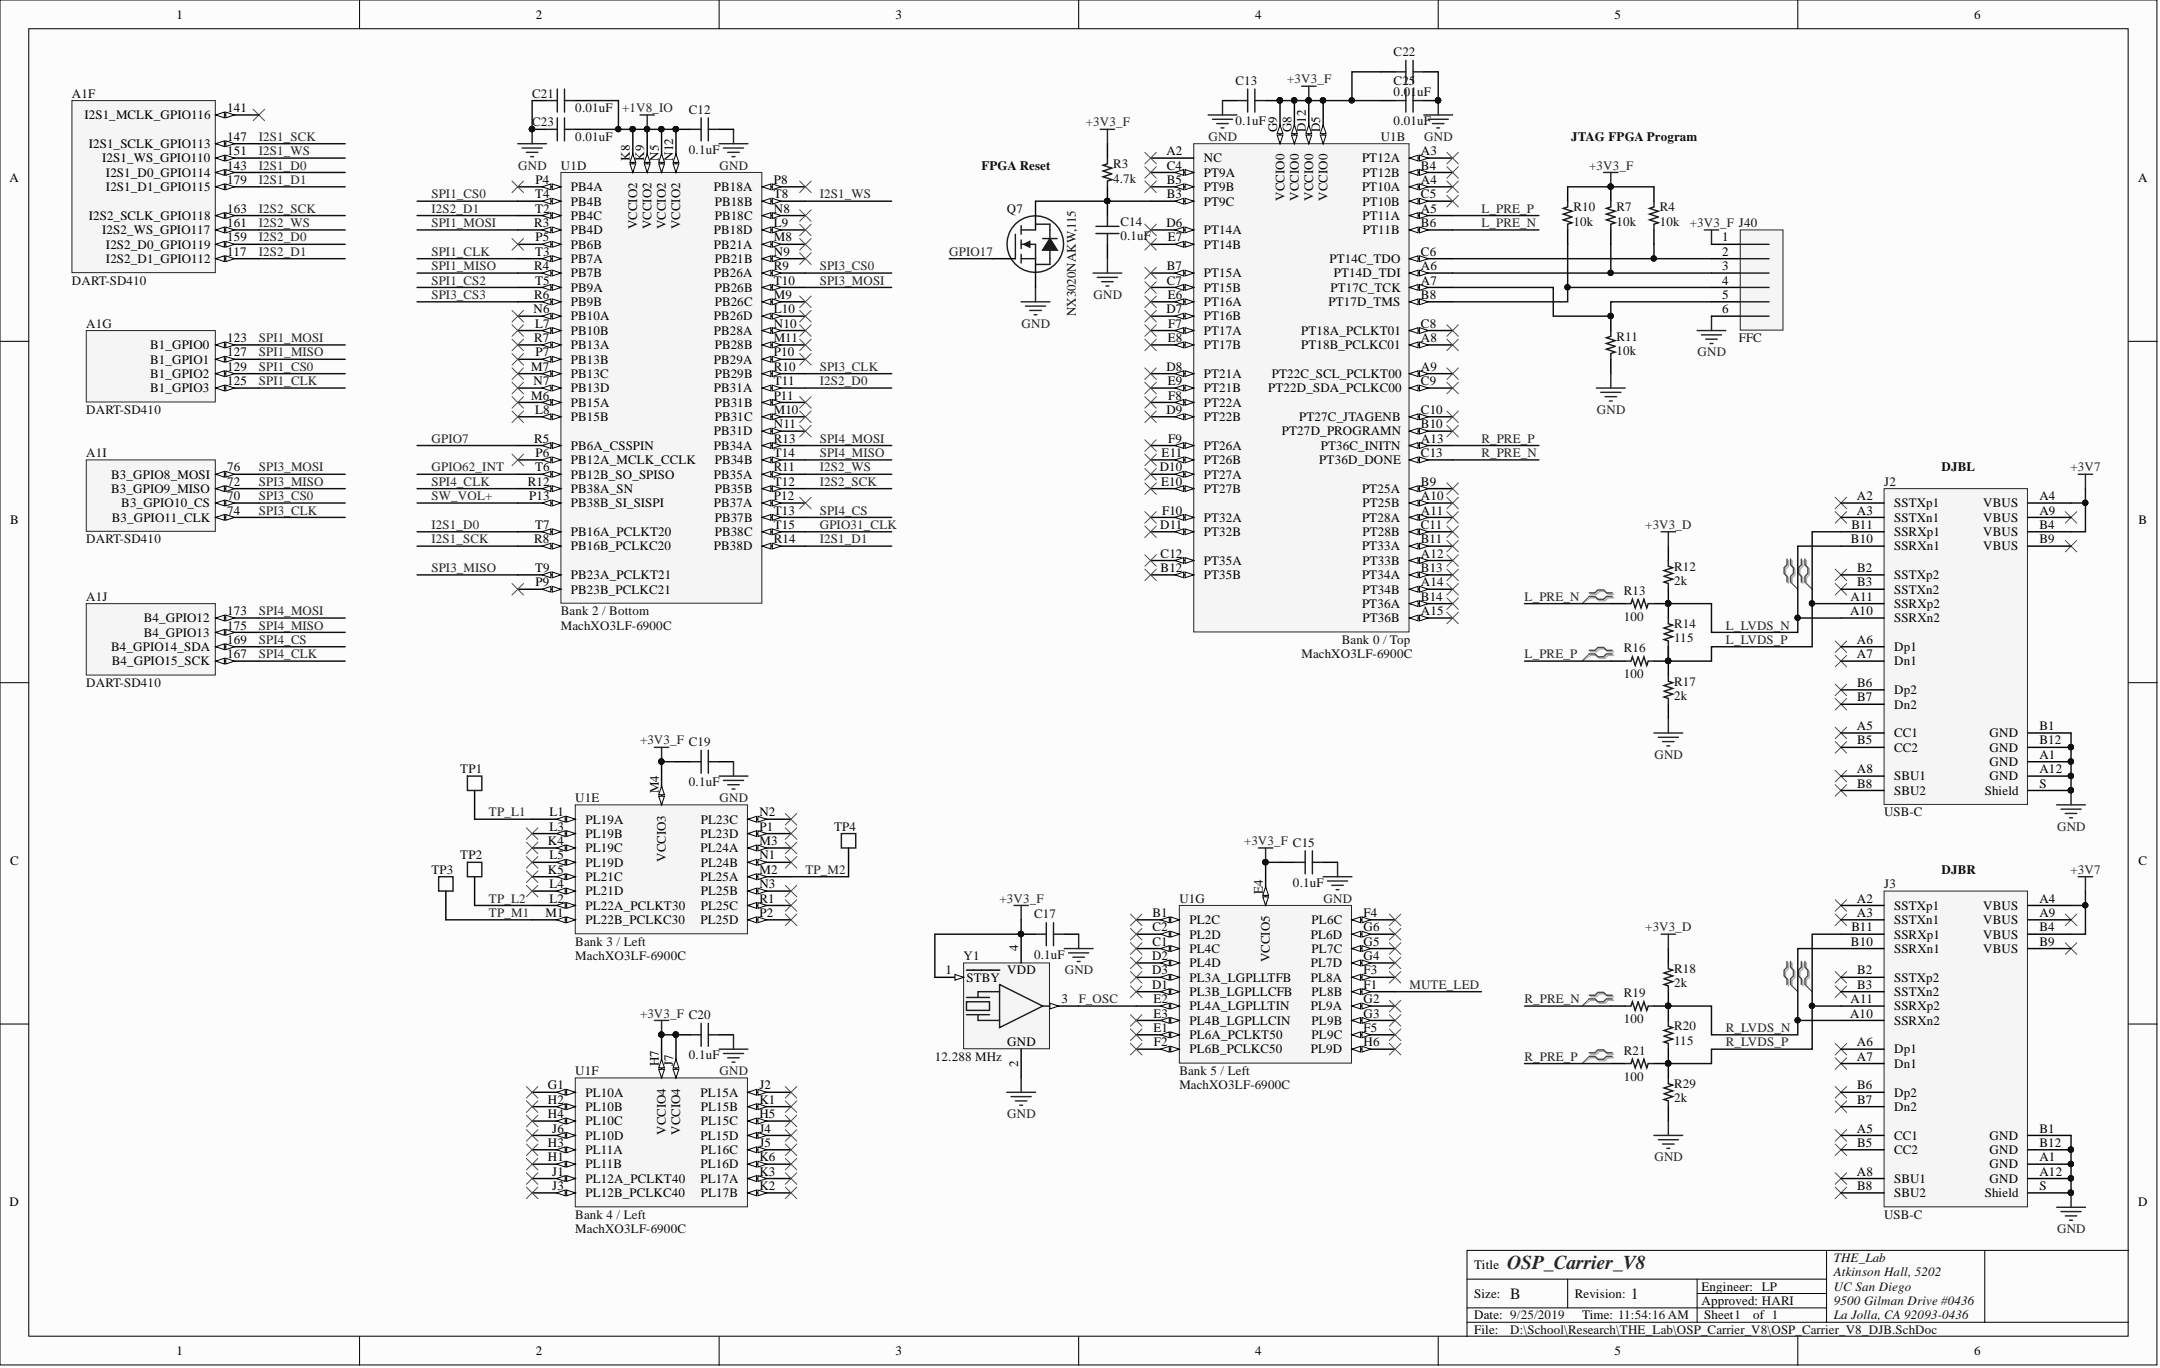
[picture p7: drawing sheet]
<svg xmlns="http://www.w3.org/2000/svg" width="381mm" height="241mm" viewBox="0 0 381 241" stroke-linecap="round" stroke-linejoin="round" font-family="sans-serif">
<defs><g id="words">
<text font-size="3.5" fill="#262626" x="265.9" y="223.9">OSP_Carrier_V8</text>
<g font-size="2.8" fill="#0e0e0e">
<text x="266.4" y="229.1">B</text>
<text x="287.7" y="229.1">1</text>
</g>
<g font-size="2.3">
<text x="31.1" y="3.3">1</text>
<text x="94.5" y="3.3">2</text>
<text x="158" y="3.3">3</text>
<text x="221.4" y="3.3">4</text>
<text x="284.8" y="3.3">5</text>
<text x="348.2" y="3.3">6</text>
<text x="14.9" y="21">I2S1_MCLK_GPIO116</text>
<text x="40.1" y="19.8">141</text>
<text x="225.3" y="23.3" transform="rotate(-90 225.3 23.3)">G9</text>
<text x="227.8" y="23.3" transform="rotate(-90 227.8 23.3)">G8</text>
<text x="230.3" y="23.3" transform="rotate(-90 230.3 23.3)">D12</text>
<text x="232.9" y="23.3" transform="rotate(-90 232.9 23.3)">D5</text>
<text x="15.6" y="26.1">I2S1_SCLK_GPIO113</text>
<text x="18" y="28.6">I2S1_WS_GPIO110</text>
<text x="40.1" y="29.9">143</text>
<text x="40.1" y="24.8">147</text>
<text x="40.1" y="27.4">151</text>
<text x="111.1" y="28.4" transform="rotate(-90 111.1 28.4)">K8</text>
<text x="113.7" y="28.4" transform="rotate(-90 113.7 28.4)">K9</text>
<text x="116.2" y="28.4" transform="rotate(-90 116.2 28.4)">N5</text>
<text x="118.7" y="28.4" transform="rotate(-90 118.7 28.4)">N12</text>
<text x="205.7" y="27.4">A2</text>
<text x="205.8" y="29.9">C4</text>
<text x="212.3" y="28.6">NC</text>
<text x="240.2" y="28.6">PT12A</text>
<text x="250.6" y="27.4">A3</text>
<text x="250.6" y="29.9">B4</text>
<text x="1.7" y="32.1">A</text>
<text x="18.7" y="31.2">I2S1_D0_GPIO114</text>
<text x="18.7" y="33.7">I2S1_D1_GPIO115</text>
<text x="40.1" y="32.4">179</text>
<text x="94.4" y="35">T4</text>
<text x="94.5" y="32.4">P4</text>
<text x="100.7" y="33.7">PB4A</text>
<text x="125.9" y="33.7">PB18A</text>
<text x="136.5" y="32.4">P8</text>
<text x="136.5" y="35">T8</text>
<text x="205.8" y="32.4">B5</text>
<text x="205.8" y="35">B3</text>
<text x="212.3" y="31.2">PT9A</text>
<text x="212.3" y="33.7">PT9B</text>
<text x="226.5" y="35.4" transform="rotate(-90 226.5 35.4)">VCCIO0</text>
<text x="229.1" y="35.4" transform="rotate(-90 229.1 35.4)">VCCIO0</text>
<text x="231.6" y="35.4" transform="rotate(-90 231.6 35.4)">VCCIO0</text>
<text x="234.2" y="35.4" transform="rotate(-90 234.2 35.4)">VCCIO0</text>
<text x="240.2" y="33.7">PT10A</text>
<text x="240.3" y="31.2">PT12B</text>
<text x="250.6" y="32.4">A4</text>
<text x="250.6" y="35">C5</text>
<text x="377.1" y="32.1">A</text>
<text x="15.6" y="38.8">I2S2_SCLK_GPIO118</text>
<text x="18" y="41.3">I2S2_WS_GPIO117</text>
<text x="40.1" y="40.1">161</text>
<text x="40.1" y="37.5">163</text>
<text x="94.2" y="40.1">R3</text>
<text x="94.4" y="37.5">T2</text>
<text x="100.7" y="36.3">PB4B</text>
<text x="100.7" y="38.8">PB4C</text>
<text x="100.7" y="41.3">PB4D</text>
<text x="112.4" y="40.5" transform="rotate(-90 112.4 40.5)">VCCIO2</text>
<text x="114.9" y="40.5" transform="rotate(-90 114.9 40.5)">VCCIO2</text>
<text x="117.5" y="40.5" transform="rotate(-90 117.5 40.5)">VCCIO2</text>
<text x="120" y="40.5" transform="rotate(-90 120 40.5)">VCCIO2</text>
<text x="125.9" y="41.3">PB18D</text>
<text x="126.1" y="36.3">PB18B</text>
<text x="126.1" y="38.8">PB18C</text>
<text x="136.5" y="37.5">N8</text>
<text x="136.5" y="40.1">L9</text>
<text x="205.7" y="40.1">D6</text>
<text x="212.3" y="36.3">PT9C</text>
<text x="212.3" y="41.3">PT14A</text>
<text x="240.3" y="36.3">PT10B</text>
<text x="240.3" y="38.8">PT11A</text>
<text x="240.4" y="41.3">PT11B</text>
<text x="250.6" y="37.5">A5</text>
<text x="250.6" y="40.1">B6</text>
<text x="18.7" y="46.4">I2S2_D1_GPIO112</text>
<text x="18.7" y="43.9">I2S2_D0_GPIO119</text>
<text x="40.1" y="45.1">117</text>
<text x="40.1" y="42.6">159</text>
<text x="94.2" y="47.7">R4</text>
<text x="94.4" y="45.1">T3</text>
<text x="94.5" y="42.6">P5</text>
<text x="100.7" y="43.9">PB6B</text>
<text x="100.7" y="46.4">PB7A</text>
<text x="125.9" y="43.9">PB21A</text>
<text x="126.1" y="46.4">PB21B</text>
<text x="136.5" y="42.6">M8</text>
<text x="136.5" y="45.1">N9</text>
<text x="136.5" y="47.7">R9</text>
<text x="205.8" y="47.7">B7</text>
<text x="206" y="42.6">E7</text>
<text x="212.3" y="43.9">PT14B</text>
<text x="234.5" y="46.4">PT14C_TDO</text>
<text x="250.6" y="45.1">C6</text>
<text x="250.6" y="47.7">A6</text>
<text x="303.7" y="42.6">1</text>
<text x="303.7" y="45.1">2</text>
<text x="303.7" y="47.7">3</text>
<text x="94.2" y="52.7">R6</text>
<text x="94.4" y="50.2">T5</text>
<text x="100.7" y="48.9">PB7B</text>
<text x="100.7" y="51.5">PB9A</text>
<text x="100.7" y="54">PB9B</text>
<text x="125.9" y="48.9">PB26A</text>
<text x="126.1" y="51.5">PB26B</text>
<text x="126.1" y="54">PB26C</text>
<text x="136.5" y="50.2">T10</text>
<text x="136.5" y="52.7">M9</text>
<text x="205.8" y="50.2">C7</text>
<text x="206" y="52.7">E6</text>
<text x="212.3" y="48.9">PT15A</text>
<text x="212.3" y="51.5">PT15B</text>
<text x="212.3" y="54">PT16A</text>
<text x="234.3" y="54">PT17D_TMS</text>
<text x="234.7" y="51.5">PT17C_TCK</text>
<text x="235.3" y="48.9">PT14D_TDI</text>
<text x="250.6" y="50.2">A7</text>
<text x="250.6" y="52.7">B8</text>
<text x="303.7" y="50.2">4</text>
<text x="303.7" y="52.7">5</text>
<text x="94.1" y="55.3">N6</text>
<text x="94.4" y="57.8">L7</text>
<text x="100.7" y="56.5">PB10A</text>
<text x="100.7" y="59.1">PB10B</text>
<text x="125.9" y="56.5">PB26D</text>
<text x="125.9" y="59.1">PB28A</text>
<text x="136.5" y="55.3">L10</text>
<text x="136.5" y="57.8">N10</text>
<text x="205.7" y="55.3">D7</text>
<text x="206.1" y="57.8">F7</text>
<text x="212.3" y="56.5">PT16B</text>
<text x="212.3" y="59.1">PT17A</text>
<text x="229.5" y="59.1">PT18A_PCLKT01</text>
<text x="250.6" y="57.8">C8</text>
<text x="303.7" y="55.3">6</text>
<text x="26.5" y="61.6">B1_GPIO0</text>
<text x="26.5" y="64.1">B1_GPIO1</text>
<text x="40.1" y="60.3">123</text>
<text x="40.1" y="62.9">127</text>
<text x="40.1" y="65.4">129</text>
<text x="93.7" y="65.4">M7</text>
<text x="94.2" y="60.3">R7</text>
<text x="94.5" y="62.9">P7</text>
<text x="100.7" y="61.6">PB13A</text>
<text x="100.7" y="64.1">PB13B</text>
<text x="125.9" y="64.1">PB29A</text>
<text x="126.1" y="61.6">PB28B</text>
<text x="136.5" y="60.3">M11</text>
<text x="136.5" y="62.9">P10</text>
<text x="136.5" y="65.4">R10</text>
<text x="205.7" y="65.4">D8</text>
<text x="206" y="60.3">E8</text>
<text x="212.3" y="61.6">PT17B</text>
<text x="229.5" y="61.6">PT18B_PCLKC01</text>
<text x="250.6" y="60.3">A8</text>
<text x="250.6" y="65.4">A9</text>
<text x="26.5" y="69.2">B1_GPIO3</text>
<text x="26.5" y="66.7">B1_GPIO2</text>
<text x="40.1" y="67.9">125</text>
<text x="93.7" y="70.5">M6</text>
<text x="94.1" y="67.9">N7</text>
<text x="100.7" y="66.7">PB13C</text>
<text x="100.7" y="69.2">PB13D</text>
<text x="100.7" y="71.7">PB15A</text>
<text x="125.9" y="69.2">PB31A</text>
<text x="126.1" y="66.7">PB29B</text>
<text x="126.1" y="71.7">PB31B</text>
<text x="136.5" y="67.9">T11</text>
<text x="136.5" y="70.5">P11</text>
<text x="206" y="67.9">E9</text>
<text x="206.1" y="70.5">F8</text>
<text x="212.3" y="66.7">PT21A</text>
<text x="212.3" y="69.2">PT21B</text>
<text x="212.3" y="71.7">PT22A</text>
<text x="223.7" y="69.2">PT22D_SDA_PCLKC00</text>
<text x="224.3" y="66.7">PT22C_SCL_PCLKT00</text>
<text x="250.6" y="67.9">C9</text>
<text x="94.4" y="73">L8</text>
<text x="100.7" y="74.3">PB15B</text>
<text x="125.9" y="76.8">PB31D</text>
<text x="126.1" y="74.3">PB31C</text>
<text x="136.5" y="73">M10</text>
<text x="136.5" y="75.5">N11</text>
<text x="205.7" y="73">D9</text>
<text x="212.3" y="74.3">PT22B</text>
<text x="226.1" y="76.8">PT27D_PROGRAMN</text>
<text x="229.2" y="74.3">PT27C_JTAGENB</text>
<text x="250.6" y="73">C10</text>
<text x="250.6" y="75.5">B10</text>
<text x="40.1" y="83.2">76</text>
<text x="94.2" y="78.1">R5</text>
<text x="94.4" y="83.2">T6</text>
<text x="94.5" y="80.6">P6</text>
<text x="100.7" y="79.3">PB6A_CSSPIN</text>
<text x="100.7" y="81.9">PB12A_MCLK_CCLK</text>
<text x="125.9" y="79.3">PB34A</text>
<text x="126.1" y="81.9">PB34B</text>
<text x="136.5" y="78.1">R13</text>
<text x="136.5" y="80.6">T14</text>
<text x="136.5" y="83.2">R11</text>
<text x="204.6" y="83.2">D10</text>
<text x="204.9" y="80.6">E11</text>
<text x="206.1" y="78.1">F9</text>
<text x="212.3" y="79.3">PT26A</text>
<text x="212.3" y="81.9">PT26B</text>
<text x="232.7" y="81.9">PT36D_DONE</text>
<text x="233" y="79.3">PT36C_INITN</text>
<text x="250.6" y="78.1">A13</text>
<text x="250.6" y="80.6">C13</text>
<text x="19.6" y="87">B3_GPIO9_MISO</text>
<text x="19.6" y="84.4">B3_GPIO8_MOSI</text>
<text x="21.4" y="89.5">B3_GPIO10_CS</text>
<text x="40.1" y="88.2">70</text>
<text x="40.1" y="85.7">72</text>
<text x="93.1" y="85.7">R12</text>
<text x="93.4" y="88.2">P13</text>
<text x="100.7" y="84.4">PB12B_SO_SPISO</text>
<text x="100.7" y="87">PB38A_SN</text>
<text x="100.7" y="89.5">PB38B_SI_SISPI</text>
<text x="125.9" y="84.4">PB35A</text>
<text x="125.9" y="89.5">PB37A</text>
<text x="126.1" y="87">PB35B</text>
<text x="136.5" y="85.7">T12</text>
<text x="136.5" y="88.2">P12</text>
<text x="204.8" y="85.7">E10</text>
<text x="212.3" y="84.4">PT27A</text>
<text x="212.3" y="87">PT27B</text>
<text x="240.2" y="87">PT25A</text>
<text x="240.3" y="89.5">PT25B</text>
<text x="250.6" y="85.7">B9</text>
<text x="250.6" y="88.2">A10</text>
<text x="327.5" y="88.2">A2</text>
<text x="334.1" y="89.5">SSTXp1</text>
<text x="349.8" y="89.5">VBUS</text>
<text x="359.7" y="88.2">A4</text>
<text x="1.8" y="92.4">B</text>
<text x="19.7" y="92">B3_GPIO11_CLK</text>
<text x="40.1" y="90.8">74</text>
<text x="94.2" y="95.8">R8</text>
<text x="94.4" y="93.3">T7</text>
<text x="100.7" y="94.6">PB16A_PCLKT20</text>
<text x="126.1" y="92">PB37B</text>
<text x="126.1" y="94.6">PB38C</text>
<text x="136.5" y="90.8">T13</text>
<text x="136.5" y="93.3">T15</text>
<text x="136.5" y="95.8">R14</text>
<text x="204.6" y="93.3">D11</text>
<text x="205" y="90.8">F10</text>
<text x="212.3" y="92">PT32A</text>
<text x="212.3" y="94.6">PT32B</text>
<text x="240.2" y="92">PT28A</text>
<text x="240.3" y="94.6">PT28B</text>
<text x="250.6" y="90.8">A11</text>
<text x="250.6" y="93.3">C11</text>
<text x="250.6" y="95.8">B11</text>
<text x="326.5" y="95.8">B10</text>
<text x="326.6" y="93.3">B11</text>
<text x="327.5" y="90.8">A3</text>
<text x="334.1" y="92">SSTXn1</text>
<text x="334.1" y="94.6">SSRXp1</text>
<text x="349.8" y="92">VBUS</text>
<text x="349.8" y="94.6">VBUS</text>
<text x="359.7" y="90.8">A9</text>
<text x="359.7" y="95.8">B9</text>
<text x="359.7" y="93.3">B4</text>
<text x="377.2" y="92.4">B</text>
<text x="94.4" y="100.9">T9</text>
<text x="100.7" y="97.1">PB16B_PCLKC20</text>
<text x="125.9" y="97.1">PB38D</text>
<text x="204.7" y="98.4">C12</text>
<text x="204.7" y="100.9">B12</text>
<text x="212.3" y="99.6">PT35A</text>
<text x="240.2" y="97.1">PT33A</text>
<text x="240.3" y="99.6">PT33B</text>
<text x="250.6" y="98.4">A12</text>
<text x="250.6" y="100.9">B13</text>
<text x="327.6" y="100.9">B2</text>
<text x="334.1" y="97.1">SSRXn1</text>
<text x="349.8" y="97.1">VBUS</text>
<text x="94.5" y="103.4">P9</text>
<text x="100.7" y="102.2">PB23A_PCLKT21</text>
<text x="100.7" y="104.7">PB23B_PCLKC21</text>
<text x="212.3" y="102.2">PT35B</text>
<text x="240.2" y="102.2">PT34A</text>
<text x="240.2" y="107.2">PT36A</text>
<text x="240.3" y="104.7">PT34B</text>
<text x="250.6" y="103.4">A14</text>
<text x="250.6" y="106">B14</text>
<text x="326.4" y="106">A11</text>
<text x="327.6" y="103.4">B3</text>
<text x="334.1" y="107.2">SSRXp2</text>
<text x="334.1" y="102.2">SSTXp2</text>
<text x="334.1" y="104.7">SSTXn2</text>
<text x="25.4" y="109.8">B4_GPIO12</text>
<text x="25.4" y="112.3">B4_GPIO13</text>
<text x="40.1" y="113.6">169</text>
<text x="40.1" y="108.5">173</text>
<text x="40.1" y="111">175</text>
<text x="240.3" y="109.8">PT36B</text>
<text x="250.6" y="108.5">A15</text>
<text x="326.3" y="108.5">A10</text>
<text x="327.5" y="113.6">A6</text>
<text x="334.1" y="109.8">SSRXn2</text>
<text x="19.6" y="114.8">B4_GPIO14_SDA</text>
<text x="19.7" y="117.4">B4_GPIO15_SCK</text>
<text x="40.1" y="116.1">167</text>
<text x="327.5" y="116.1">A7</text>
<text x="334.1" y="114.8">Dp1</text>
<text x="334.1" y="117.4">Dn1</text>
<text x="327.6" y="121.2">B6</text>
<text x="327.6" y="123.7">B7</text>
<text x="334.1" y="122.4">Dp2</text>
<text x="334.1" y="125">Dn2</text>
<text x="327.5" y="128.8">A5</text>
<text x="327.6" y="131.3">B5</text>
<text x="334.1" y="130.1">CC1</text>
<text x="350.9" y="130.1">GND</text>
<text x="359.7" y="128.8">B1</text>
<text x="359.7" y="131.3">B12</text>
<text x="327.5" y="136.4">A8</text>
<text x="334.1" y="137.7">SBU1</text>
<text x="334.1" y="132.6">CC2</text>
<text x="350.9" y="135.1">GND</text>
<text x="350.9" y="137.7">GND</text>
<text x="350.9" y="132.6">GND</text>
<text x="359.7" y="133.9">A1</text>
<text x="359.7" y="136.4">A12</text>
<text x="96.9" y="144">L1</text>
<text x="116.2" y="139.9" transform="rotate(-90 116.2 139.9)">M4</text>
<text x="133.9" y="144">N2</text>
<text x="327.6" y="138.9">B8</text>
<text x="334.1" y="140.2">SBU2</text>
<text x="350.1" y="140.2">Shield</text>
<text x="359.7" y="138.9">S</text>
<text x="96.7" y="149.1">K4</text>
<text x="96.9" y="146.5">L3</text>
<text x="103.3" y="145.3">PL19A</text>
<text x="103.3" y="147.8">PL19B</text>
<text x="123.5" y="147.8">PL23D</text>
<text x="123.6" y="145.3">PL23C</text>
<text x="133.9" y="146.5">P1</text>
<text x="133.9" y="149.1">M3</text>
<text x="1.8" y="152.5">C</text>
<text x="96.7" y="154.1">K5</text>
<text x="96.9" y="151.6">L5</text>
<text x="103.3" y="150.3">PL19C</text>
<text x="103.3" y="152.9">PL19D</text>
<text x="103.3" y="155.4">PL21C</text>
<text x="117.5" y="152" transform="rotate(-90 117.5 152)">VCCIO3</text>
<text x="123.5" y="150.3">PL24A</text>
<text x="123.5" y="155.4">PL25A</text>
<text x="123.6" y="152.9">PL24B</text>
<text x="133.9" y="151.6">N1</text>
<text x="133.9" y="154.1">M2</text>
<text x="377.2" y="152.5">C</text>
<text x="96.2" y="161.7">M1</text>
<text x="96.9" y="156.7">L4</text>
<text x="96.9" y="159.2">L2</text>
<text x="103.3" y="157.9">PL21D</text>
<text x="103.3" y="160.5">PL22A_PCLKT30</text>
<text x="123.6" y="157.9">PL25B</text>
<text x="123.6" y="160.5">PL25C</text>
<text x="133.9" y="156.7">N3</text>
<text x="133.9" y="159.2">R1</text>
<text x="133.9" y="161.7">P2</text>
<text x="203.3" y="161.7">B1</text>
<text x="222.7" y="157.7" transform="rotate(-90 222.7 157.7)">E4</text>
<text x="240.5" y="161.7">F4</text>
<text x="327.5" y="159.2">A2</text>
<text x="327.5" y="161.7">A3</text>
<text x="334.1" y="160.5">SSTXp1</text>
<text x="349.8" y="160.5">VBUS</text>
<text x="359.7" y="159.2">A4</text>
<text x="359.7" y="161.7">A9</text>
<text x="103.3" y="163">PL22B_PCLKC30</text>
<text x="123.5" y="163">PL25D</text>
<text x="179.6" y="167.8" transform="rotate(-90 179.6 167.8)">4</text>
<text x="203.3" y="164.3">C2</text>
<text x="203.3" y="166.8">C1</text>
<text x="209.8" y="163">PL2C</text>
<text x="209.8" y="165.5">PL2D</text>
<text x="231.2" y="165.5">PL6D</text>
<text x="231.4" y="163">PL6C</text>
<text x="240.5" y="164.3">G6</text>
<text x="240.5" y="166.8">G5</text>
<text x="326.5" y="166.8">B10</text>
<text x="326.6" y="164.3">B11</text>
<text x="334.1" y="163">SSTXn1</text>
<text x="334.1" y="165.5">SSRXp1</text>
<text x="349.8" y="163">VBUS</text>
<text x="349.8" y="165.5">VBUS</text>
<text x="359.7" y="166.8">B9</text>
<text x="359.7" y="164.3">B4</text>
<text x="166.8" y="171.9">1</text>
<text x="170.5" y="173.1">STBY</text>
<text x="177.7" y="171.9">VDD</text>
<text x="203.2" y="171.9">D3</text>
<text x="203.2" y="169.3">D2</text>
<text x="209.8" y="173.1">PL3A_LGPLLTFB</text>
<text x="209.8" y="168.1">PL4C</text>
<text x="209.8" y="170.6">PL4D</text>
<text x="224" y="169.8" transform="rotate(-90 224 169.8)">VCCIO5</text>
<text x="231.2" y="170.6">PL7D</text>
<text x="231.2" y="173.1">PL8A</text>
<text x="231.4" y="168.1">PL7C</text>
<text x="240.5" y="169.3">G4</text>
<text x="240.5" y="171.9">F3</text>
<text x="327.6" y="171.9">B2</text>
<text x="334.1" y="173.1">SSTXp2</text>
<text x="334.1" y="168.1">SSRXn1</text>
<text x="349.8" y="168.1">VBUS</text>
<text x="187.2" y="177">3</text>
<text x="203.2" y="174.4">D1</text>
<text x="203.5" y="177">E2</text>
<text x="203.5" y="179.5">E3</text>
<text x="209.8" y="175.7">PL3B_LGPLLCFB</text>
<text x="209.8" y="178.2">PL4A_LGPLLTIN</text>
<text x="231.2" y="178.2">PL9A</text>
<text x="231.4" y="175.7">PL8B</text>
<text x="240.5" y="174.4">F1</text>
<text x="240.5" y="177">G2</text>
<text x="240.5" y="179.5">G3</text>
<text x="326.3" y="179.5">A10</text>
<text x="326.4" y="177">A11</text>
<text x="327.6" y="174.4">B3</text>
<text x="334.1" y="178.2">SSRXp2</text>
<text x="334.1" y="175.7">SSTXn2</text>
<text x="177.7" y="184.6">GND</text>
<text x="203.5" y="182">E1</text>
<text x="203.5" y="184.6">F2</text>
<text x="209.8" y="180.8">PL4B_LGPLLCIN</text>
<text x="209.8" y="183.3">PL6A_PCLKT50</text>
<text x="209.8" y="185.8">PL6B_PCLKC50</text>
<text x="231.2" y="185.8">PL9D</text>
<text x="231.4" y="180.8">PL9B</text>
<text x="231.4" y="183.3">PL9C</text>
<text x="240.5" y="182">F5</text>
<text x="240.5" y="184.6">H6</text>
<text x="327.5" y="184.6">A6</text>
<text x="334.1" y="185.8">Dp1</text>
<text x="334.1" y="180.8">SSRXn2</text>
<text x="116.2" y="188.1" transform="rotate(-90 116.2 188.1)">H7</text>
<text x="118.7" y="188.1" transform="rotate(-90 118.7 188.1)">J7</text>
<text x="179.6" y="188.3" transform="rotate(-90 179.6 188.3)">2</text>
<text x="327.5" y="187.1">A7</text>
<text x="334.1" y="188.4">Dn1</text>
<text x="96.7" y="192.2">G1</text>
<text x="96.7" y="194.7">H2</text>
<text x="96.7" y="197.2">H4</text>
<text x="103.3" y="193.4">PL10A</text>
<text x="103.3" y="196">PL10B</text>
<text x="123.5" y="193.4">PL15A</text>
<text x="123.6" y="196">PL15B</text>
<text x="133.9" y="192.2">J2</text>
<text x="133.9" y="194.7">K1</text>
<text x="133.9" y="197.2">H5</text>
<text x="327.6" y="192.2">B6</text>
<text x="327.6" y="194.7">B7</text>
<text x="334.1" y="193.4">Dp2</text>
<text x="334.1" y="196">Dn2</text>
<text x="96.7" y="202.3">H3</text>
<text x="97.4" y="199.8">J6</text>
<text x="103.3" y="198.5">PL10C</text>
<text x="103.3" y="201">PL10D</text>
<text x="103.3" y="203.6">PL11A</text>
<text x="117.5" y="200.2" transform="rotate(-90 117.5 200.2)">VCCIO4</text>
<text x="120" y="200.2" transform="rotate(-90 120 200.2)">VCCIO4</text>
<text x="123.5" y="201">PL15D</text>
<text x="123.6" y="198.5">PL15C</text>
<text x="123.6" y="203.6">PL16C</text>
<text x="133.9" y="199.8">J4</text>
<text x="133.9" y="202.3">J5</text>
<text x="327.5" y="199.8">A5</text>
<text x="327.6" y="202.3">B5</text>
<text x="334.1" y="201">CC1</text>
<text x="334.1" y="203.6">CC2</text>
<text x="350.9" y="201">GND</text>
<text x="350.9" y="203.6">GND</text>
<text x="359.7" y="199.8">B1</text>
<text x="359.7" y="202.3">B12</text>
<text x="96.7" y="204.8">H1</text>
<text x="97.4" y="207.4">J1</text>
<text x="97.4" y="209.9">J3</text>
<text x="103.3" y="206.1">PL11B</text>
<text x="103.3" y="208.6">PL12A_PCLKT40</text>
<text x="123.5" y="206.1">PL16D</text>
<text x="123.5" y="208.6">PL17A</text>
<text x="133.9" y="204.8">K6</text>
<text x="133.9" y="207.4">K3</text>
<text x="133.9" y="209.9">K2</text>
<text x="327.5" y="207.4">A8</text>
<text x="327.6" y="209.9">B8</text>
<text x="334.1" y="208.6">SBU1</text>
<text x="350.9" y="206.1">GND</text>
<text x="350.9" y="208.6">GND</text>
<text x="359.7" y="204.8">A1</text>
<text x="359.7" y="207.4">A12</text>
<text x="359.7" y="209.9">S</text>
<text x="1.7" y="212.8">D</text>
<text x="103.3" y="211.2">PL12B_PCLKC40</text>
<text x="123.6" y="211.2">PL17B</text>
<text x="334.1" y="211.2">SBU2</text>
<text x="350.1" y="211.2">Shield</text>
<text x="377.1" y="212.8">D</text>
<text x="260" y="223.9">Title</text>
<text x="300.1" y="227.7">Engineer: LP</text>
<text x="260" y="228.9">Size:</text>
<text x="260" y="232.7">Date: 9/25/2019</text>
<text x="277.8" y="228.9">Revision:</text>
<text x="279.1" y="232.7">Time: 11:54:16 AM</text>
<text x="300.1" y="230.2">Approved: HARI</text>
<text x="300.6" y="232.7">Sheet1</text>
<text x="309.2" y="232.7">of 1</text>
<text x="31.1" y="239.1">1</text>
<text x="94.5" y="239.1">2</text>
<text x="158" y="239.1">3</text>
<text x="221.4" y="239.1">4</text>
<text x="260" y="235.3">File:</text>
<text x="284.8" y="239.1">5</text>
<text x="348.2" y="239.1">6</text>
</g>
<g font-size="2.3" fill="#0e0e0e">
<text x="245.8" y="9.9">C22</text>
<text x="12.7" y="17.2">A1F</text>
<text x="93.9" y="17.2">C21</text>
<text x="217.9" y="15">C13</text>
<text x="245.8" y="17">0.01</text>
<text x="245.8" y="15">C25</text>
<text x="250" y="17">uF</text>
<text x="93.9" y="22.3">C23</text>
<text x="101.5" y="19.8">0.01uF</text>
<text x="121.5" y="20">C12</text>
<text x="217.9" y="22.1">0.1uF</text>
<text x="245.8" y="22.1">0.01uF</text>
<text x="98.9" y="29.9">U1D</text>
<text x="101.5" y="24.8">0.01uF</text>
<text x="121.5" y="27.1">0.1uF</text>
<text x="173.1" y="29.9">FPGA Reset</text>
<text x="196.4" y="29.7">R3</text>
<text x="243.5" y="24.8">U1B</text>
<text x="277.1" y="24.8">JTAG FPGA Program</text>
<text x="196.4" y="32.2">4.7k</text>
<text x="177.6" y="37.5">Q7</text>
<text x="197.6" y="39.8">C14</text>
<text x="277.5" y="37.3">R10</text>
<text x="277.5" y="39.8">10k</text>
<text x="285.1" y="37.3">R7</text>
<text x="285.1" y="39.8">10k</text>
<text x="292.8" y="37.3">R4</text>
<text x="292.8" y="39.8">10k</text>
<text x="197.6" y="42.3">0.1uF</text>
<text x="12.7" y="50.2">DART-SD410</text>
<text x="15.2" y="57.8">A1G</text>
<text x="189.8" y="55.8" transform="rotate(-90 189.8 55.8)">NX3020NAKW,115</text>
<text x="285.1" y="60.1">R11</text>
<text x="285.1" y="62.6">10k</text>
<text x="306.7" y="60.3">FFC</text>
<text x="15.2" y="73">DART-SD410</text>
<text x="15.2" y="80.6">A1I</text>
<text x="342.5" y="83.2">DJBL</text>
<text x="332.3" y="85.7">J2</text>
<text x="15.2" y="95.8">DART-SD410</text>
<text x="295.3" y="100.6">R12</text>
<text x="15.2" y="106">A1J</text>
<text x="286.4" y="105">R13</text>
<text x="295.3" y="103.2">2k</text>
<text x="98.9" y="108.5">Bank 2 / Bottom</text>
<text x="98.9" y="111">MachXO3LF-6900C</text>
<text x="236.7" y="113.6">Bank 0 / Top</text>
<text x="286.4" y="109.5">100</text>
<text x="295.3" y="110.8">R14</text>
<text x="295.3" y="113.3">115</text>
<text x="229.6" y="116.1">MachXO3LF-6900C</text>
<text x="286.4" y="115.1">R16</text>
<text x="286.4" y="119.7">100</text>
<text x="15.2" y="121.2">DART-SD410</text>
<text x="295.3" y="120.9">R17</text>
<text x="295.3" y="123.5">2k</text>
<text x="81.2" y="136.4">TP1</text>
<text x="101.5" y="141.5">U1E</text>
<text x="121.5" y="138.7">0.1uF</text>
<text x="332.3" y="144">USB-C</text>
<text x="147.1" y="146.5">TP4</text>
<text x="76.1" y="154.1">TP3</text>
<text x="81.2" y="151.6">TP2</text>
<text x="342.5" y="154.1">DJBR</text>
<text x="182.4" y="162">C17</text>
<text x="208" y="159.2">U1G</text>
<text x="228.1" y="156.4">0.1uF</text>
<text x="332.3" y="156.7">J3</text>
<text x="101.5" y="166.8">Bank 3 / Left</text>
<text x="101.5" y="169.3">MachXO3LF-6900C</text>
<text x="170" y="169.3">Y1</text>
<text x="182.4" y="169.1">0.1uF</text>
<text x="295.3" y="171.6">R18</text>
<text x="286.4" y="175.9">R19</text>
<text x="295.3" y="174.2">2k</text>
<text x="286.4" y="180.5">100</text>
<text x="295.3" y="181.8">R20</text>
<text x="295.3" y="184.3">115</text>
<text x="101.5" y="189.6">U1F</text>
<text x="121.5" y="186.8">0.1uF</text>
<text x="164.9" y="187.1">12.288 MHz</text>
<text x="208" y="189.6">Bank 5 / Left</text>
<text x="286.4" y="186.1">R21</text>
<text x="286.4" y="190.6">100</text>
<text x="295.3" y="191.9">R29</text>
<text x="208" y="192.2">MachXO3LF-6900C</text>
<text x="295.3" y="194.4">2k</text>
<text x="101.5" y="215">Bank 4 / Left</text>
<text x="332.3" y="215">USB-C</text>
<text x="101.5" y="217.5">MachXO3LF-6900C</text>
<text x="323.5" y="222.6">THE_Lab</text>
<text x="323.5" y="225.1">Atkinson Hall, 5202</text>
<text x="323.5" y="227.7">UC San Diego</text>
<text x="323.5" y="230.2">9500 Gilman Drive #0436</text>
<text x="323.5" y="232.7">La Jolla, CA 92093-0436</text>
<text x="266.4" y="235.3">D:\School\Research\THE_Lab\OSP_Carrier_V8\OSP_Carrier_V8_DJB.SchDoc</text>
</g>
<g font-size="2.3" fill="#262626">
<text x="227" y="14.7">+3V3_F</text>
<text x="109.8" y="19.8">+1V8_IO</text>
<text x="191.5" y="22.3">+3V3_F</text>
<text x="45.7" y="24.8">I2S1_SCK</text>
<text x="45.7" y="27.4">I2S1_WS</text>
<text x="45.7" y="29.9">I2S1_D0</text>
<text x="91.4" y="29.9">GND</text>
<text x="126.9" y="29.9">GND</text>
<text x="213.2" y="24.8">GND</text>
<text x="251.2" y="24.8">GND</text>
<text x="280.3" y="29.9">+3V3_F</text>
<text x="45.7" y="32.4">I2S1_D1</text>
<text x="76.1" y="35">SPI1_CS0</text>
<text x="144.6" y="35">I2S1_WS</text>
<text x="45.7" y="37.5">I2S2_SCK</text>
<text x="45.7" y="40.1">I2S2_WS</text>
<text x="76.1" y="37.5">I2S2_D1</text>
<text x="76.1" y="40.1">SPI1_MOSI</text>
<text x="261.3" y="37.5">L_PRE_P</text>
<text x="261.3" y="40.1">L_PRE_N</text>
<text x="298.1" y="40.1">+3V3_F J40</text>
<text x="45.7" y="42.6">I2S2_D0</text>
<text x="45.7" y="45.1">I2S2_D1</text>
<text x="76.1" y="45.1">SPI1_CLK</text>
<text x="76.1" y="47.7">SPI1_MISO</text>
<text x="144.6" y="47.7">SPI3_CS0</text>
<text x="167.4" y="45.1">GPIO17</text>
<text x="76.1" y="52.7">SPI3_CS3</text>
<text x="76.1" y="50.2">SPI1_CS2</text>
<text x="144.6" y="50.2">SPI3_MOSI</text>
<text x="192.9" y="52.7">GND</text>
<text x="180.2" y="57.8">GND</text>
<text x="45.7" y="60.3">SPI1_MOSI</text>
<text x="45.7" y="62.9">SPI1_MISO</text>
<text x="45.7" y="65.4">SPI1_CS0</text>
<text x="144.6" y="65.4">SPI3_CLK</text>
<text x="299.4" y="62.9">GND</text>
<text x="45.7" y="67.9">SPI1_CLK</text>
<text x="144.6" y="67.9">I2S2_D0</text>
<text x="281.7" y="73">GND</text>
<text x="45.7" y="83.2">SPI3_MOSI</text>
<text x="76.1" y="78.1">GPIO7</text>
<text x="76.1" y="83.2">GPIO62_INT</text>
<text x="144.6" y="80.6">SPI4_MISO</text>
<text x="144.6" y="78.1">SPI4_MOSI</text>
<text x="144.6" y="83.2">I2S2_WS</text>
<text x="261.3" y="78.1">R_PRE_P</text>
<text x="261.3" y="80.6">R_PRE_N</text>
<text x="365.2" y="83.2">+3V7</text>
<text x="45.7" y="85.7">SPI3_MISO</text>
<text x="45.7" y="88.2">SPI3_CS0</text>
<text x="76.1" y="88.2">SW_VOL+</text>
<text x="76.1" y="85.7">SPI4_CLK</text>
<text x="144.6" y="85.7">I2S2_SCK</text>
<text x="45.7" y="90.8">SPI3_CLK</text>
<text x="76.1" y="95.8">I2S1_SCK</text>
<text x="76.1" y="93.3">I2S1_D0</text>
<text x="144.6" y="93.3">GPIO31_CLK</text>
<text x="144.6" y="95.8">I2S1_D1</text>
<text x="144.6" y="90.8">SPI4_CS</text>
<text x="290.2" y="93.3">+3V3_D</text>
<text x="76.1" y="100.9">SPI3_MISO</text>
<text x="268.9" y="106">L_PRE_N</text>
<text x="45.7" y="108.5">SPI4_MOSI</text>
<text x="45.7" y="111">SPI4_MISO</text>
<text x="45.7" y="113.6">SPI4_CS</text>
<text x="304.4" y="111">L_LVDS_N</text>
<text x="304.4" y="113.6">L_LVDS_P</text>
<text x="45.7" y="116.1">SPI4_CLK</text>
<text x="268.9" y="116.1">L_PRE_P</text>
<text x="112.9" y="131.3">+3V3_F C19</text>
<text x="291.8" y="133.9">GND</text>
<text x="86.3" y="144">TP_L1</text>
<text x="126.9" y="141.5">GND</text>
<text x="219.4" y="149.1">+3V3_F C15</text>
<text x="362.9" y="146.5">GND</text>
<text x="142.1" y="154.1">TP_M2</text>
<text x="365.2" y="154.1">+3V7</text>
<text x="86.3" y="161.7">TP_M1</text>
<text x="86.3" y="159.2">TP_L2</text>
<text x="176.3" y="159.2">+3V3_F</text>
<text x="233.5" y="159.2">GND</text>
<text x="290.2" y="164.3">+3V3_D</text>
<text x="187.8" y="171.9">GND</text>
<text x="112.9" y="179.5">+3V3_F C20</text>
<text x="190.3" y="177">F_OSC</text>
<text x="248.6" y="174.4">MUTE_LED</text>
<text x="268.9" y="177">R_PRE_N</text>
<text x="304.4" y="182">R_LVDS_N</text>
<text x="304.4" y="184.6">R_LVDS_P</text>
<text x="126.9" y="189.6">GND</text>
<text x="268.9" y="187.1">R_PRE_P</text>
<text x="177.7" y="197.2">GND</text>
<text x="291.8" y="204.8">GND</text>
<text x="362.9" y="217.5">GND</text>
</g>
</g></defs>
<g fill="#fcfcfc" stroke="#000" stroke-width=".18">
<path d="M0 0h380.5v240.8h-380.5z"/>
<path d="M5.1 5.1h370.3v230.6h-370.3z"/>
</g>
<g fill="none" stroke="#000" stroke-width=".18">
<path d="M63.4 0v5.1M126.8 0v5.1M190.3 0v5.1M253.7 0v5.1M317.1 0v5.1M0 60.2h5.1M375.5 60.2h5M0 120.4h5.1M375.5 120.4h5M0 180.6h5.1M375.5 180.6h5M63.4 235.8v5"/>
<path d="M126.8 235.8v5M190.3 235.8v5M253.7 235.8v5M258.8 225.6h63.4M258.8 233.2h116.7M258.8 230.7h63.4M276.5 225.6v5.1M299.4 225.6v7.6M299.4 228.2h22.8M317.1 235.8v5M322.2 220.6v12.6M350.1 220.6h-91.3v15.2"/>
<path d="M375.5 220.6h-25.4v12.6"/>
</g>
<path d="M44.6 19.3l2.1 2M46.7 19.3l-2.1 2" fill="none" stroke="#4c4c4c" stroke-width=".18"/>
<path d="M126.8 25.3h5.1M127.6 26.1h3.6M128.4 26.9h2M129.1 27.6h.5M129.4 22.8v2.5" fill="none" stroke="#262626" stroke-width=".25"/>
<path d="M119.2 22.8h2.6M126.8 22.8h2.6" fill="none" stroke="#000" stroke-width=".25"/>
<circle cx="119.2" cy="22.8" r=".47" fill="#0e0e0e" stroke="#0e0e0e" stroke-width=".18"/>
<path d="M121.8 22.8h1.9M123.7 20.8v4M124.9 22.8h1.9M124.9 20.8v4" fill="none" stroke="#1c1c1c" stroke-width=".25"/>
<path d="M210.6 25.3h37.9v86.2h-37.9z" fill="#f5f5f5" stroke="#262626" stroke-width=".18"/>
<path d="M202.9 27.9h7.7M202.9 30.4h7.7" fill="none" stroke="#000" stroke-width=".25"/>
<path d="M209 29.9l1.6 .5-1.6 .5z" fill="#fcfcfc"/>
<path d="M209 29.9l1.6 .5-1.6 .5z" fill="none" stroke="#000" stroke-width=".18"/>
<path d="M207.3 30.4l1.5-.5v1z" fill="#fcfcfc"/>
<path d="M207.3 30.4l1.5-.5v1z" fill="none" stroke="#000" stroke-width=".18"/>
<path d="M202.9 33h7.7" fill="none" stroke="#000" stroke-width=".25"/>
<path d="M209 32.4l1.6 .6-1.6 .5z" fill="#fcfcfc"/>
<path d="M209 32.4l1.6 .6-1.6 .5z" fill="none" stroke="#000" stroke-width=".18"/>
<path d="M207.3 33l1.5-.6v1.1z" fill="#fcfcfc"/>
<path d="M207.3 33l1.5-.6v1.1z" fill="none" stroke="#000" stroke-width=".18"/>
<path d="M202.9 35.5h7.7" fill="none" stroke="#000" stroke-width=".25"/>
<path d="M209 35l1.6 .5-1.6 .5z" fill="#fcfcfc"/>
<path d="M209 35l1.6 .5-1.6 .5z" fill="none" stroke="#000" stroke-width=".18"/>
<path d="M207.3 35.5l1.5-.5v1z" fill="#fcfcfc"/>
<path d="M207.3 35.5l1.5-.5v1z" fill="none" stroke="#000" stroke-width=".18"/>
<path d="M248.6 33h7.6" fill="none" stroke="#000" stroke-width=".25"/>
<path d="M248.6 33l1.5-.6v1.1z" fill="#fcfcfc"/>
<path d="M248.6 33l1.5-.6v1.1z" fill="none" stroke="#000" stroke-width=".18"/>
<path d="M250.4 32.4l1.5 .6-1.5 .5z" fill="#fcfcfc"/>
<path d="M250.4 32.4l1.5 .6-1.5 .5z" fill="none" stroke="#000" stroke-width=".18"/>
<path d="M248.6 35.5h7.6" fill="none" stroke="#000" stroke-width=".25"/>
<path d="M248.6 35.5l1.5-.5v1z" fill="#fcfcfc"/>
<path d="M248.6 35.5l1.5-.5v1z" fill="none" stroke="#000" stroke-width=".18"/>
<path d="M250.4 35l1.5 .5-1.5 .5z" fill="#fcfcfc"/>
<path d="M250.4 35l1.5 .5-1.5 .5z" fill="none" stroke="#000" stroke-width=".18"/>
<path d="M248.6 38h7.6" fill="none" stroke="#000" stroke-width=".25"/>
<path d="M248.6 38l1.5-.5v1z" fill="#fcfcfc"/>
<path d="M248.6 38l1.5-.5v1z" fill="none" stroke="#000" stroke-width=".18"/>
<path d="M250.4 37.5l1.5 .5-1.5 .5z" fill="#fcfcfc"/>
<path d="M250.4 37.5l1.5 .5-1.5 .5z" fill="none" stroke="#000" stroke-width=".18"/>
<path d="M248.6 40.6h7.6" fill="none" stroke="#000" stroke-width=".25"/>
<path d="M248.6 40.6l1.5-.5v1z" fill="#fcfcfc"/>
<path d="M248.6 40.6l1.5-.5v1z" fill="none" stroke="#000" stroke-width=".18"/>
<path d="M250.4 40.1l1.5 .5-1.5 .5z" fill="#fcfcfc"/>
<path d="M250.4 40.1l1.5 .5-1.5 .5z" fill="none" stroke="#000" stroke-width=".18"/>
<path d="M248.6 27.9h7.6" fill="none" stroke="#000" stroke-width=".25"/>
<path d="M248.6 27.9l1.5-.5v1z" fill="#fcfcfc"/>
<path d="M248.6 27.9l1.5-.5v1z" fill="none" stroke="#000" stroke-width=".18"/>
<path d="M250.4 27.4l1.5 .5-1.5 .5z" fill="#fcfcfc"/>
<path d="M250.4 27.4l1.5 .5-1.5 .5z" fill="none" stroke="#000" stroke-width=".18"/>
<path d="M248.6 30.4h7.6" fill="none" stroke="#000" stroke-width=".25"/>
<path d="M248.6 30.4l1.5-.5v1z" fill="#fcfcfc"/>
<path d="M248.6 30.4l1.5-.5v1z" fill="none" stroke="#000" stroke-width=".18"/>
<path d="M250.4 29.9l1.5 .5-1.5 .5z" fill="#fcfcfc"/>
<path d="M250.4 29.9l1.5 .5-1.5 .5z" fill="none" stroke="#000" stroke-width=".18"/>
<path d="M202.9 40.6h7.7" fill="none" stroke="#000" stroke-width=".25"/>
<path d="M209 40.1l1.6 .5-1.6 .5z" fill="#fcfcfc"/>
<path d="M209 40.1l1.6 .5-1.6 .5z" fill="none" stroke="#000" stroke-width=".18"/>
<path d="M207.3 40.6l1.5-.5v1z" fill="#fcfcfc"/>
<path d="M207.3 40.6l1.5-.5v1z" fill="none" stroke="#000" stroke-width=".18"/>
<path d="M202.9 43.1h7.7" fill="none" stroke="#000" stroke-width=".25"/>
<path d="M209 42.6l1.6 .5-1.6 .5z" fill="#fcfcfc"/>
<path d="M209 42.6l1.6 .5-1.6 .5z" fill="none" stroke="#000" stroke-width=".18"/>
<path d="M207.3 43.1l1.5-.5v1z" fill="#fcfcfc"/>
<path d="M207.3 43.1l1.5-.5v1z" fill="none" stroke="#000" stroke-width=".18"/>
<path d="M248.6 45.6h7.6" fill="none" stroke="#000" stroke-width=".25"/>
<path d="M248.6 45.6l1.5-.5v1z" fill="#fcfcfc"/>
<path d="M248.6 45.6l1.5-.5v1z" fill="none" stroke="#000" stroke-width=".18"/>
<path d="M250.4 45.1l1.5 .5-1.5 .5z" fill="#fcfcfc"/>
<path d="M250.4 45.1l1.5 .5-1.5 .5z" fill="none" stroke="#000" stroke-width=".18"/>
<path d="M248.6 48.2h7.6" fill="none" stroke="#000" stroke-width=".25"/>
<path d="M248.6 48.2l1.5-.5v1z" fill="#fcfcfc"/>
<path d="M248.6 48.2l1.5-.5v1z" fill="none" stroke="#000" stroke-width=".18"/>
<path d="M250.4 47.7l1.5 .5-1.5 .5z" fill="#fcfcfc"/>
<path d="M250.4 47.7l1.5 .5-1.5 .5z" fill="none" stroke="#000" stroke-width=".18"/>
<path d="M202.9 48.2h7.7" fill="none" stroke="#000" stroke-width=".25"/>
<path d="M209 47.7l1.6 .5-1.6 .5z" fill="#fcfcfc"/>
<path d="M209 47.7l1.6 .5-1.6 .5z" fill="none" stroke="#000" stroke-width=".18"/>
<path d="M207.3 48.2l1.5-.5v1z" fill="#fcfcfc"/>
<path d="M207.3 48.2l1.5-.5v1z" fill="none" stroke="#000" stroke-width=".18"/>
<path d="M202.9 50.7h7.7" fill="none" stroke="#000" stroke-width=".25"/>
<path d="M209 50.2l1.6 .5-1.6 .5z" fill="#fcfcfc"/>
<path d="M209 50.2l1.6 .5-1.6 .5z" fill="none" stroke="#000" stroke-width=".18"/>
<path d="M207.3 50.7l1.5-.5v1z" fill="#fcfcfc"/>
<path d="M207.3 50.7l1.5-.5v1z" fill="none" stroke="#000" stroke-width=".18"/>
<path d="M202.9 53.2h7.7" fill="none" stroke="#000" stroke-width=".25"/>
<path d="M209 52.7l1.6 .5-1.6 .5z" fill="#fcfcfc"/>
<path d="M209 52.7l1.6 .5-1.6 .5z" fill="none" stroke="#000" stroke-width=".18"/>
<path d="M207.3 53.2l1.5-.5v1z" fill="#fcfcfc"/>
<path d="M207.3 53.2l1.5-.5v1z" fill="none" stroke="#000" stroke-width=".18"/>
<path d="M202.9 55.8h7.7" fill="none" stroke="#000" stroke-width=".25"/>
<path d="M209 55.3l1.6 .5-1.6 .5z" fill="#fcfcfc"/>
<path d="M209 55.3l1.6 .5-1.6 .5z" fill="none" stroke="#000" stroke-width=".18"/>
<path d="M207.3 55.8l1.5-.5v1z" fill="#fcfcfc"/>
<path d="M207.3 55.8l1.5-.5v1z" fill="none" stroke="#000" stroke-width=".18"/>
<path d="M202.9 58.3h7.7" fill="none" stroke="#000" stroke-width=".25"/>
<path d="M209 57.8l1.6 .5-1.6 .5z" fill="#fcfcfc"/>
<path d="M209 57.8l1.6 .5-1.6 .5z" fill="none" stroke="#000" stroke-width=".18"/>
<path d="M207.3 58.3l1.5-.5v1z" fill="#fcfcfc"/>
<path d="M207.3 58.3l1.5-.5v1z" fill="none" stroke="#000" stroke-width=".18"/>
<path d="M202.9 60.8h7.7" fill="none" stroke="#000" stroke-width=".25"/>
<path d="M209 60.3l1.6 .5-1.6 .5z" fill="#fcfcfc"/>
<path d="M209 60.3l1.6 .5-1.6 .5z" fill="none" stroke="#000" stroke-width=".18"/>
<path d="M207.3 60.8l1.5-.5v1z" fill="#fcfcfc"/>
<path d="M207.3 60.8l1.5-.5v1z" fill="none" stroke="#000" stroke-width=".18"/>
<path d="M248.6 50.7h7.6" fill="none" stroke="#000" stroke-width=".25"/>
<path d="M248.6 50.7l1.5-.5v1z" fill="#fcfcfc"/>
<path d="M248.6 50.7l1.5-.5v1z" fill="none" stroke="#000" stroke-width=".18"/>
<path d="M250.4 50.2l1.5 .5-1.5 .5z" fill="#fcfcfc"/>
<path d="M250.4 50.2l1.5 .5-1.5 .5z" fill="none" stroke="#000" stroke-width=".18"/>
<path d="M248.6 53.2h7.6" fill="none" stroke="#000" stroke-width=".25"/>
<path d="M248.6 53.2l1.5-.5v1z" fill="#fcfcfc"/>
<path d="M248.6 53.2l1.5-.5v1z" fill="none" stroke="#000" stroke-width=".18"/>
<path d="M250.4 52.7l1.5 .5-1.5 .5z" fill="#fcfcfc"/>
<path d="M250.4 52.7l1.5 .5-1.5 .5z" fill="none" stroke="#000" stroke-width=".18"/>
<path d="M248.6 58.3h7.6" fill="none" stroke="#000" stroke-width=".25"/>
<path d="M248.6 58.3l1.5-.5v1z" fill="#fcfcfc"/>
<path d="M248.6 58.3l1.5-.5v1z" fill="none" stroke="#000" stroke-width=".18"/>
<path d="M250.4 57.8l1.5 .5-1.5 .5z" fill="#fcfcfc"/>
<path d="M250.4 57.8l1.5 .5-1.5 .5z" fill="none" stroke="#000" stroke-width=".18"/>
<path d="M248.6 60.8h7.6" fill="none" stroke="#000" stroke-width=".25"/>
<path d="M248.6 60.8l1.5-.5v1z" fill="#fcfcfc"/>
<path d="M248.6 60.8l1.5-.5v1z" fill="none" stroke="#000" stroke-width=".18"/>
<path d="M250.4 60.3l1.5 .5-1.5 .5z" fill="#fcfcfc"/>
<path d="M250.4 60.3l1.5 .5-1.5 .5z" fill="none" stroke="#000" stroke-width=".18"/>
<path d="M202.9 65.9h7.7" fill="none" stroke="#000" stroke-width=".25"/>
<path d="M209 65.4l1.6 .5-1.6 .5z" fill="#fcfcfc"/>
<path d="M209 65.4l1.6 .5-1.6 .5z" fill="none" stroke="#000" stroke-width=".18"/>
<path d="M207.3 65.9l1.5-.5v1z" fill="#fcfcfc"/>
<path d="M207.3 65.9l1.5-.5v1z" fill="none" stroke="#000" stroke-width=".18"/>
<path d="M202.9 68.4h7.7" fill="none" stroke="#000" stroke-width=".25"/>
<path d="M209 67.9l1.6 .5-1.6 .6z" fill="#fcfcfc"/>
<path d="M209 67.9l1.6 .5-1.6 .6z" fill="none" stroke="#000" stroke-width=".18"/>
<path d="M207.3 68.4l1.5-.5v1.1z" fill="#fcfcfc"/>
<path d="M207.3 68.4l1.5-.5v1.1z" fill="none" stroke="#000" stroke-width=".18"/>
<path d="M202.9 71h7.7" fill="none" stroke="#000" stroke-width=".25"/>
<path d="M209 70.5l1.6 .5-1.6 .5z" fill="#fcfcfc"/>
<path d="M209 70.5l1.6 .5-1.6 .5z" fill="none" stroke="#000" stroke-width=".18"/>
<path d="M207.3 71l1.5-.5v1z" fill="#fcfcfc"/>
<path d="M207.3 71l1.5-.5v1z" fill="none" stroke="#000" stroke-width=".18"/>
<path d="M202.9 73.5h7.7" fill="none" stroke="#000" stroke-width=".25"/>
<path d="M209 73l1.6 .5-1.6 .5z" fill="#fcfcfc"/>
<path d="M209 73l1.6 .5-1.6 .5z" fill="none" stroke="#000" stroke-width=".18"/>
<path d="M207.3 73.5l1.5-.5v1z" fill="#fcfcfc"/>
<path d="M207.3 73.5l1.5-.5v1z" fill="none" stroke="#000" stroke-width=".18"/>
<path d="M248.6 65.9h7.6" fill="none" stroke="#000" stroke-width=".25"/>
<path d="M248.6 65.9l1.5-.5v1z" fill="#fcfcfc"/>
<path d="M248.6 65.9l1.5-.5v1z" fill="none" stroke="#000" stroke-width=".18"/>
<path d="M250.4 65.4l1.5 .5-1.5 .5z" fill="#fcfcfc"/>
<path d="M250.4 65.4l1.5 .5-1.5 .5z" fill="none" stroke="#000" stroke-width=".18"/>
<path d="M248.6 68.4h7.6" fill="none" stroke="#000" stroke-width=".25"/>
<path d="M248.6 68.4l1.5-.5v1.1z" fill="#fcfcfc"/>
<path d="M248.6 68.4l1.5-.5v1.1z" fill="none" stroke="#000" stroke-width=".18"/>
<path d="M250.4 67.9l1.5 .5-1.5 .6z" fill="#fcfcfc"/>
<path d="M250.4 67.9l1.5 .5-1.5 .6z" fill="none" stroke="#000" stroke-width=".18"/>
<path d="M248.6 86.2h7.6" fill="none" stroke="#000" stroke-width=".25"/>
<path d="M248.6 86.2l1.5-.5v1z" fill="#fcfcfc"/>
<path d="M248.6 86.2l1.5-.5v1z" fill="none" stroke="#000" stroke-width=".18"/>
<path d="M250.4 85.7l1.5 .5-1.5 .5z" fill="#fcfcfc"/>
<path d="M250.4 85.7l1.5 .5-1.5 .5z" fill="none" stroke="#000" stroke-width=".18"/>
<path d="M248.6 88.7h7.6" fill="none" stroke="#000" stroke-width=".25"/>
<path d="M248.6 88.7l1.5-.5v1z" fill="#fcfcfc"/>
<path d="M248.6 88.7l1.5-.5v1z" fill="none" stroke="#000" stroke-width=".18"/>
<path d="M250.4 88.2l1.5 .5-1.5 .5z" fill="#fcfcfc"/>
<path d="M250.4 88.2l1.5 .5-1.5 .5z" fill="none" stroke="#000" stroke-width=".18"/>
<path d="M202.9 78.6h7.7" fill="none" stroke="#000" stroke-width=".25"/>
<path d="M209 78.1l1.6 .5-1.6 .5z" fill="#fcfcfc"/>
<path d="M209 78.1l1.6 .5-1.6 .5z" fill="none" stroke="#000" stroke-width=".18"/>
<path d="M207.3 78.6l1.5-.5v1z" fill="#fcfcfc"/>
<path d="M207.3 78.6l1.5-.5v1z" fill="none" stroke="#000" stroke-width=".18"/>
<path d="M202.9 81.1h7.7" fill="none" stroke="#000" stroke-width=".25"/>
<path d="M209 80.6l1.6 .5-1.6 .5z" fill="#fcfcfc"/>
<path d="M209 80.6l1.6 .5-1.6 .5z" fill="none" stroke="#000" stroke-width=".18"/>
<path d="M207.3 81.1l1.5-.5v1z" fill="#fcfcfc"/>
<path d="M207.3 81.1l1.5-.5v1z" fill="none" stroke="#000" stroke-width=".18"/>
<path d="M202.9 83.7h7.7" fill="none" stroke="#000" stroke-width=".25"/>
<path d="M209 83.2l1.6 .5-1.6 .5z" fill="#fcfcfc"/>
<path d="M209 83.2l1.6 .5-1.6 .5z" fill="none" stroke="#000" stroke-width=".18"/>
<path d="M207.3 83.7l1.5-.5v1z" fill="#fcfcfc"/>
<path d="M207.3 83.7l1.5-.5v1z" fill="none" stroke="#000" stroke-width=".18"/>
<path d="M202.9 86.2h7.7" fill="none" stroke="#000" stroke-width=".25"/>
<path d="M209 85.7l1.6 .5-1.6 .5z" fill="#fcfcfc"/>
<path d="M209 85.7l1.6 .5-1.6 .5z" fill="none" stroke="#000" stroke-width=".18"/>
<path d="M207.3 86.2l1.5-.5v1z" fill="#fcfcfc"/>
<path d="M207.3 86.2l1.5-.5v1z" fill="none" stroke="#000" stroke-width=".18"/>
<path d="M248.6 73.5h7.6" fill="none" stroke="#000" stroke-width=".25"/>
<path d="M248.6 73.5l1.5-.5v1z" fill="#fcfcfc"/>
<path d="M248.6 73.5l1.5-.5v1z" fill="none" stroke="#000" stroke-width=".18"/>
<path d="M250.4 73l1.5 .5-1.5 .5z" fill="#fcfcfc"/>
<path d="M250.4 73l1.5 .5-1.5 .5z" fill="none" stroke="#000" stroke-width=".18"/>
<path d="M248.6 76.1h7.6" fill="none" stroke="#000" stroke-width=".25"/>
<path d="M248.6 76.1l1.5-.6v1.1z" fill="#fcfcfc"/>
<path d="M248.6 76.1l1.5-.6v1.1z" fill="none" stroke="#000" stroke-width=".18"/>
<path d="M250.4 75.5l1.5 .6-1.5 .5z" fill="#fcfcfc"/>
<path d="M250.4 75.5l1.5 .6-1.5 .5z" fill="none" stroke="#000" stroke-width=".18"/>
<path d="M248.6 91.3h7.6" fill="none" stroke="#000" stroke-width=".25"/>
<path d="M248.6 91.3l1.5-.5v1z" fill="#fcfcfc"/>
<path d="M248.6 91.3l1.5-.5v1z" fill="none" stroke="#000" stroke-width=".18"/>
<path d="M250.4 90.8l1.5 .5-1.5 .5z" fill="#fcfcfc"/>
<path d="M250.4 90.8l1.5 .5-1.5 .5z" fill="none" stroke="#000" stroke-width=".18"/>
<path d="M248.6 93.8h7.6" fill="none" stroke="#000" stroke-width=".25"/>
<path d="M248.6 93.8l1.5-.5v1z" fill="#fcfcfc"/>
<path d="M248.6 93.8l1.5-.5v1z" fill="none" stroke="#000" stroke-width=".18"/>
<path d="M250.4 93.3l1.5 .5-1.5 .5z" fill="#fcfcfc"/>
<path d="M250.4 93.3l1.5 .5-1.5 .5z" fill="none" stroke="#000" stroke-width=".18"/>
<path d="M202.9 91.3h7.7" fill="none" stroke="#000" stroke-width=".25"/>
<path d="M209 90.8l1.6 .5-1.6 .5z" fill="#fcfcfc"/>
<path d="M209 90.8l1.6 .5-1.6 .5z" fill="none" stroke="#000" stroke-width=".18"/>
<path d="M207.3 91.3l1.5-.5v1z" fill="#fcfcfc"/>
<path d="M207.3 91.3l1.5-.5v1z" fill="none" stroke="#000" stroke-width=".18"/>
<path d="M202.9 93.8h7.7" fill="none" stroke="#000" stroke-width=".25"/>
<path d="M209 93.3l1.6 .5-1.6 .5z" fill="#fcfcfc"/>
<path d="M209 93.3l1.6 .5-1.6 .5z" fill="none" stroke="#000" stroke-width=".18"/>
<path d="M207.3 93.8l1.5-.5v1z" fill="#fcfcfc"/>
<path d="M207.3 93.8l1.5-.5v1z" fill="none" stroke="#000" stroke-width=".18"/>
<path d="M248.6 96.3h7.6" fill="none" stroke="#000" stroke-width=".25"/>
<path d="M248.6 96.3l1.5-.5v1z" fill="#fcfcfc"/>
<path d="M248.6 96.3l1.5-.5v1z" fill="none" stroke="#000" stroke-width=".18"/>
<path d="M250.4 95.8l1.5 .5-1.5 .5z" fill="#fcfcfc"/>
<path d="M250.4 95.8l1.5 .5-1.5 .5z" fill="none" stroke="#000" stroke-width=".18"/>
<path d="M248.6 98.9h7.6" fill="none" stroke="#000" stroke-width=".25"/>
<path d="M248.6 98.9l1.5-.5v1z" fill="#fcfcfc"/>
<path d="M248.6 98.9l1.5-.5v1z" fill="none" stroke="#000" stroke-width=".18"/>
<path d="M250.4 98.4l1.5 .5-1.5 .5z" fill="#fcfcfc"/>
<path d="M250.4 98.4l1.5 .5-1.5 .5z" fill="none" stroke="#000" stroke-width=".18"/>
<path d="M248.6 101.4h7.6" fill="none" stroke="#000" stroke-width=".25"/>
<path d="M248.6 101.4l1.5-.5v1z" fill="#fcfcfc"/>
<path d="M248.6 101.4l1.5-.5v1z" fill="none" stroke="#000" stroke-width=".18"/>
<path d="M250.4 100.9l1.5 .5-1.5 .5z" fill="#fcfcfc"/>
<path d="M250.4 100.9l1.5 .5-1.5 .5z" fill="none" stroke="#000" stroke-width=".18"/>
<path d="M248.6 103.9h7.6" fill="none" stroke="#000" stroke-width=".25"/>
<path d="M248.6 103.9l1.5-.5v1z" fill="#fcfcfc"/>
<path d="M248.6 103.9l1.5-.5v1z" fill="none" stroke="#000" stroke-width=".18"/>
<path d="M250.4 103.4l1.5 .5-1.5 .5z" fill="#fcfcfc"/>
<path d="M250.4 103.4l1.5 .5-1.5 .5z" fill="none" stroke="#000" stroke-width=".18"/>
<path d="M202.9 98.9h7.7" fill="none" stroke="#000" stroke-width=".25"/>
<path d="M209 98.4l1.6 .5-1.6 .5z" fill="#fcfcfc"/>
<path d="M209 98.4l1.6 .5-1.6 .5z" fill="none" stroke="#000" stroke-width=".18"/>
<path d="M207.3 98.9l1.5-.5v1z" fill="#fcfcfc"/>
<path d="M207.3 98.9l1.5-.5v1z" fill="none" stroke="#000" stroke-width=".18"/>
<path d="M202.9 101.4h7.7" fill="none" stroke="#000" stroke-width=".25"/>
<path d="M209 100.9l1.6 .5-1.6 .5z" fill="#fcfcfc"/>
<path d="M209 100.9l1.6 .5-1.6 .5z" fill="none" stroke="#000" stroke-width=".18"/>
<path d="M207.3 101.4l1.5-.5v1z" fill="#fcfcfc"/>
<path d="M207.3 101.4l1.5-.5v1z" fill="none" stroke="#000" stroke-width=".18"/>
<path d="M248.6 106.5h7.6" fill="none" stroke="#000" stroke-width=".25"/>
<path d="M248.6 106.5l1.5-.5v1z" fill="#fcfcfc"/>
<path d="M248.6 106.5l1.5-.5v1z" fill="none" stroke="#000" stroke-width=".18"/>
<path d="M250.4 106l1.5 .5-1.5 .5z" fill="#fcfcfc"/>
<path d="M250.4 106l1.5 .5-1.5 .5z" fill="none" stroke="#000" stroke-width=".18"/>
<path d="M248.6 109h7.6" fill="none" stroke="#000" stroke-width=".25"/>
<path d="M248.6 109l1.5-.5v1z" fill="#fcfcfc"/>
<path d="M248.6 109l1.5-.5v1z" fill="none" stroke="#000" stroke-width=".18"/>
<path d="M250.4 108.5l1.5 .5-1.5 .5z" fill="#fcfcfc"/>
<path d="M250.4 108.5l1.5 .5-1.5 .5z" fill="none" stroke="#000" stroke-width=".18"/>
<path d="M248.6 78.6h7.6" fill="none" stroke="#000" stroke-width=".25"/>
<path d="M248.6 78.6l1.5-.5v1z" fill="#fcfcfc"/>
<path d="M248.6 78.6l1.5-.5v1z" fill="none" stroke="#000" stroke-width=".18"/>
<path d="M250.4 78.1l1.5 .5-1.5 .5z" fill="#fcfcfc"/>
<path d="M250.4 78.1l1.5 .5-1.5 .5z" fill="none" stroke="#000" stroke-width=".18"/>
<path d="M248.6 81.1h7.6" fill="none" stroke="#000" stroke-width=".25"/>
<path d="M248.6 81.1l1.5-.5v1z" fill="#fcfcfc"/>
<path d="M248.6 81.1l1.5-.5v1z" fill="none" stroke="#000" stroke-width=".18"/>
<path d="M250.4 80.6l1.5 .5-1.5 .5z" fill="#fcfcfc"/>
<path d="M250.4 80.6l1.5 .5-1.5 .5z" fill="none" stroke="#000" stroke-width=".18"/>
<path d="M233.4 17.7v7.6" fill="none" stroke="#000" stroke-width=".25"/>
<path d="M232.9 23.8h1l-.5 1.5z" fill="#fcfcfc"/>
<path d="M232.9 23.8h1l-.5 1.5z" fill="none" stroke="#000" stroke-width=".18"/>
<path d="M233.4 22.1l.5 1.5h-1z" fill="#fcfcfc"/>
<path d="M233.4 22.1l.5 1.5h-1z" fill="none" stroke="#000" stroke-width=".18"/>
<circle cx="233.4" cy="17.7" r=".47" fill="#0e0e0e" stroke="#0e0e0e" stroke-width=".18"/>
<path d="M230.9 17.7v7.6" fill="none" stroke="#000" stroke-width=".25"/>
<path d="M230.3 23.8h1.1l-.5 1.5z" fill="#fcfcfc"/>
<path d="M230.3 23.8h1.1l-.5 1.5z" fill="none" stroke="#000" stroke-width=".18"/>
<path d="M230.9 22.1l.5 1.5h-1.1z" fill="#fcfcfc"/>
<path d="M230.9 22.1l.5 1.5h-1.1z" fill="none" stroke="#000" stroke-width=".18"/>
<circle cx="230.8" cy="17.7" r=".47" fill="#0e0e0e" stroke="#0e0e0e" stroke-width=".18"/>
<path d="M228.3 17.7v7.6" fill="none" stroke="#000" stroke-width=".25"/>
<path d="M227.8 23.8h1l-.5 1.5z" fill="#fcfcfc"/>
<path d="M227.8 23.8h1l-.5 1.5z" fill="none" stroke="#000" stroke-width=".18"/>
<path d="M228.3 22.1l.5 1.5h-1z" fill="#fcfcfc"/>
<path d="M228.3 22.1l.5 1.5h-1z" fill="none" stroke="#000" stroke-width=".18"/>
<circle cx="228.3" cy="17.7" r=".47" fill="#0e0e0e" stroke="#0e0e0e" stroke-width=".18"/>
<path d="M225.8 17.7v7.6" fill="none" stroke="#000" stroke-width=".25"/>
<path d="M225.3 23.8h1l-.5 1.5z" fill="#fcfcfc"/>
<path d="M225.3 23.8h1l-.5 1.5z" fill="none" stroke="#000" stroke-width=".18"/>
<path d="M225.8 22.1l.5 1.5h-1z" fill="#fcfcfc"/>
<path d="M225.8 22.1l.5 1.5h-1z" fill="none" stroke="#000" stroke-width=".18"/>
<g fill="#0e0e0e" stroke="#0e0e0e" stroke-width=".18">
<circle cx="225.7" cy="17.7" r=".47"/>
<circle cx="233.4" cy="17.7" r=".47"/>
<circle cx="230.8" cy="17.7" r=".47"/>
<circle cx="228.3" cy="17.7" r=".47"/>
</g>
<path d="M98.9 30.4h35.5v76h-35.5z" fill="#f5f5f5" stroke="#262626" stroke-width=".18"/>
<path d="M91.3 33h7.6" fill="none" stroke="#000" stroke-width=".25"/>
<path d="M97.4 32.4l1.5 .6-1.5 .5z" fill="#fcfcfc"/>
<path d="M97.4 32.4l1.5 .6-1.5 .5z" fill="none" stroke="#000" stroke-width=".18"/>
<path d="M95.6 33l1.6-.6v1.1z" fill="#fcfcfc"/>
<path d="M95.6 33l1.6-.6v1.1z" fill="none" stroke="#000" stroke-width=".18"/>
<path d="M91.3 35.5h7.6" fill="none" stroke="#000" stroke-width=".25"/>
<path d="M97.4 35l1.5 .5-1.5 .5z" fill="#fcfcfc"/>
<path d="M97.4 35l1.5 .5-1.5 .5z" fill="none" stroke="#000" stroke-width=".18"/>
<path d="M95.6 35.5l1.6-.5v1z" fill="#fcfcfc"/>
<path d="M95.6 35.5l1.6-.5v1z" fill="none" stroke="#000" stroke-width=".18"/>
<path d="M91.3 38h7.6" fill="none" stroke="#000" stroke-width=".25"/>
<path d="M97.4 37.5l1.5 .5-1.5 .5z" fill="#fcfcfc"/>
<path d="M97.4 37.5l1.5 .5-1.5 .5z" fill="none" stroke="#000" stroke-width=".18"/>
<path d="M95.6 38l1.6-.5v1z" fill="#fcfcfc"/>
<path d="M95.6 38l1.6-.5v1z" fill="none" stroke="#000" stroke-width=".18"/>
<path d="M91.3 40.6h7.6" fill="none" stroke="#000" stroke-width=".25"/>
<path d="M97.4 40.1l1.5 .5-1.5 .5z" fill="#fcfcfc"/>
<path d="M97.4 40.1l1.5 .5-1.5 .5z" fill="none" stroke="#000" stroke-width=".18"/>
<path d="M95.6 40.6l1.6-.5v1z" fill="#fcfcfc"/>
<path d="M95.6 40.6l1.6-.5v1z" fill="none" stroke="#000" stroke-width=".18"/>
<path d="M91.3 78.6h7.6" fill="none" stroke="#000" stroke-width=".25"/>
<path d="M97.4 78.1l1.5 .5-1.5 .5z" fill="#fcfcfc"/>
<path d="M97.4 78.1l1.5 .5-1.5 .5z" fill="none" stroke="#000" stroke-width=".18"/>
<path d="M95.6 78.6l1.6-.5v1z" fill="#fcfcfc"/>
<path d="M95.6 78.6l1.6-.5v1z" fill="none" stroke="#000" stroke-width=".18"/>
<path d="M91.3 43.1h7.6" fill="none" stroke="#000" stroke-width=".25"/>
<path d="M97.4 42.6l1.5 .5-1.5 .5z" fill="#fcfcfc"/>
<path d="M97.4 42.6l1.5 .5-1.5 .5z" fill="none" stroke="#000" stroke-width=".18"/>
<path d="M95.6 43.1l1.6-.5v1z" fill="#fcfcfc"/>
<path d="M95.6 43.1l1.6-.5v1z" fill="none" stroke="#000" stroke-width=".18"/>
<path d="M91.3 45.6h7.6" fill="none" stroke="#000" stroke-width=".25"/>
<path d="M97.4 45.1l1.5 .5-1.5 .5z" fill="#fcfcfc"/>
<path d="M97.4 45.1l1.5 .5-1.5 .5z" fill="none" stroke="#000" stroke-width=".18"/>
<path d="M95.6 45.6l1.6-.5v1z" fill="#fcfcfc"/>
<path d="M95.6 45.6l1.6-.5v1z" fill="none" stroke="#000" stroke-width=".18"/>
<path d="M91.3 48.2h7.6" fill="none" stroke="#000" stroke-width=".25"/>
<path d="M97.4 47.7l1.5 .5-1.5 .5z" fill="#fcfcfc"/>
<path d="M97.4 47.7l1.5 .5-1.5 .5z" fill="none" stroke="#000" stroke-width=".18"/>
<path d="M95.6 48.2l1.6-.5v1z" fill="#fcfcfc"/>
<path d="M95.6 48.2l1.6-.5v1z" fill="none" stroke="#000" stroke-width=".18"/>
<path d="M91.3 50.7h7.6" fill="none" stroke="#000" stroke-width=".25"/>
<path d="M97.4 50.2l1.5 .5-1.5 .5z" fill="#fcfcfc"/>
<path d="M97.4 50.2l1.5 .5-1.5 .5z" fill="none" stroke="#000" stroke-width=".18"/>
<path d="M95.6 50.7l1.6-.5v1z" fill="#fcfcfc"/>
<path d="M95.6 50.7l1.6-.5v1z" fill="none" stroke="#000" stroke-width=".18"/>
<path d="M91.3 53.2h7.6" fill="none" stroke="#000" stroke-width=".25"/>
<path d="M97.4 52.7l1.5 .5-1.5 .5z" fill="#fcfcfc"/>
<path d="M97.4 52.7l1.5 .5-1.5 .5z" fill="none" stroke="#000" stroke-width=".18"/>
<path d="M95.6 53.2l1.6-.5v1z" fill="#fcfcfc"/>
<path d="M95.6 53.2l1.6-.5v1z" fill="none" stroke="#000" stroke-width=".18"/>
<path d="M91.3 55.8h7.6" fill="none" stroke="#000" stroke-width=".25"/>
<path d="M97.4 55.3l1.5 .5-1.5 .5z" fill="#fcfcfc"/>
<path d="M97.4 55.3l1.5 .5-1.5 .5z" fill="none" stroke="#000" stroke-width=".18"/>
<path d="M95.6 55.8l1.6-.5v1z" fill="#fcfcfc"/>
<path d="M95.6 55.8l1.6-.5v1z" fill="none" stroke="#000" stroke-width=".18"/>
<path d="M91.3 58.3h7.6" fill="none" stroke="#000" stroke-width=".25"/>
<path d="M97.4 57.8l1.5 .5-1.5 .5z" fill="#fcfcfc"/>
<path d="M97.4 57.8l1.5 .5-1.5 .5z" fill="none" stroke="#000" stroke-width=".18"/>
<path d="M95.6 58.3l1.6-.5v1z" fill="#fcfcfc"/>
<path d="M95.6 58.3l1.6-.5v1z" fill="none" stroke="#000" stroke-width=".18"/>
<path d="M91.3 81.1h7.6" fill="none" stroke="#000" stroke-width=".25"/>
<path d="M97.4 80.6l1.5 .5-1.5 .5z" fill="#fcfcfc"/>
<path d="M97.4 80.6l1.5 .5-1.5 .5z" fill="none" stroke="#000" stroke-width=".18"/>
<path d="M95.6 81.1l1.6-.5v1z" fill="#fcfcfc"/>
<path d="M95.6 81.1l1.6-.5v1z" fill="none" stroke="#000" stroke-width=".18"/>
<path d="M91.3 83.7h7.6" fill="none" stroke="#000" stroke-width=".25"/>
<path d="M97.4 83.2l1.5 .5-1.5 .5z" fill="#fcfcfc"/>
<path d="M97.4 83.2l1.5 .5-1.5 .5z" fill="none" stroke="#000" stroke-width=".18"/>
<path d="M95.6 83.7l1.6-.5v1z" fill="#fcfcfc"/>
<path d="M95.6 83.7l1.6-.5v1z" fill="none" stroke="#000" stroke-width=".18"/>
<path d="M91.3 60.8h7.6" fill="none" stroke="#000" stroke-width=".25"/>
<path d="M97.4 60.3l1.5 .5-1.5 .5z" fill="#fcfcfc"/>
<path d="M97.4 60.3l1.5 .5-1.5 .5z" fill="none" stroke="#000" stroke-width=".18"/>
<path d="M95.6 60.8l1.6-.5v1z" fill="#fcfcfc"/>
<path d="M95.6 60.8l1.6-.5v1z" fill="none" stroke="#000" stroke-width=".18"/>
<path d="M91.3 63.4h7.6" fill="none" stroke="#000" stroke-width=".25"/>
<path d="M97.4 62.9l1.5 .5-1.5 .5z" fill="#fcfcfc"/>
<path d="M97.4 62.9l1.5 .5-1.5 .5z" fill="none" stroke="#000" stroke-width=".18"/>
<path d="M95.6 63.4l1.6-.5v1z" fill="#fcfcfc"/>
<path d="M95.6 63.4l1.6-.5v1z" fill="none" stroke="#000" stroke-width=".18"/>
<path d="M91.3 65.9h7.6" fill="none" stroke="#000" stroke-width=".25"/>
<path d="M97.4 65.4l1.5 .5-1.5 .5z" fill="#fcfcfc"/>
<path d="M97.4 65.4l1.5 .5-1.5 .5z" fill="none" stroke="#000" stroke-width=".18"/>
<path d="M95.6 65.9l1.6-.5v1z" fill="#fcfcfc"/>
<path d="M95.6 65.9l1.6-.5v1z" fill="none" stroke="#000" stroke-width=".18"/>
<path d="M91.3 68.4h7.6" fill="none" stroke="#000" stroke-width=".25"/>
<path d="M97.4 67.9l1.5 .5-1.5 .6z" fill="#fcfcfc"/>
<path d="M97.4 67.9l1.5 .5-1.5 .6z" fill="none" stroke="#000" stroke-width=".18"/>
<path d="M95.6 68.4l1.6-.5v1.1z" fill="#fcfcfc"/>
<path d="M95.6 68.4l1.6-.5v1.1z" fill="none" stroke="#000" stroke-width=".18"/>
<path d="M91.3 71h7.6" fill="none" stroke="#000" stroke-width=".25"/>
<path d="M97.4 70.5l1.5 .5-1.5 .5z" fill="#fcfcfc"/>
<path d="M97.4 70.5l1.5 .5-1.5 .5z" fill="none" stroke="#000" stroke-width=".18"/>
<path d="M95.6 71l1.6-.5v1z" fill="#fcfcfc"/>
<path d="M95.6 71l1.6-.5v1z" fill="none" stroke="#000" stroke-width=".18"/>
<path d="M91.3 73.5h7.6" fill="none" stroke="#000" stroke-width=".25"/>
<path d="M97.4 73l1.5 .5-1.5 .5z" fill="#fcfcfc"/>
<path d="M97.4 73l1.5 .5-1.5 .5z" fill="none" stroke="#000" stroke-width=".18"/>
<path d="M95.6 73.5l1.6-.5v1z" fill="#fcfcfc"/>
<path d="M95.6 73.5l1.6-.5v1z" fill="none" stroke="#000" stroke-width=".18"/>
<path d="M91.3 93.8h7.6" fill="none" stroke="#000" stroke-width=".25"/>
<path d="M97.4 93.3l1.5 .5-1.5 .5z" fill="#fcfcfc"/>
<path d="M97.4 93.3l1.5 .5-1.5 .5z" fill="none" stroke="#000" stroke-width=".18"/>
<path d="M95.6 93.8l1.6-.5v1z" fill="#fcfcfc"/>
<path d="M95.6 93.8l1.6-.5v1z" fill="none" stroke="#000" stroke-width=".18"/>
<path d="M91.3 96.3h7.6" fill="none" stroke="#000" stroke-width=".25"/>
<path d="M97.4 95.8l1.5 .5-1.5 .5z" fill="#fcfcfc"/>
<path d="M97.4 95.8l1.5 .5-1.5 .5z" fill="none" stroke="#000" stroke-width=".18"/>
<path d="M95.6 96.3l1.6-.5v1z" fill="#fcfcfc"/>
<path d="M95.6 96.3l1.6-.5v1z" fill="none" stroke="#000" stroke-width=".18"/>
<path d="M134.5 33h7.6" fill="none" stroke="#000" stroke-width=".25"/>
<path d="M134.5 33l1.5-.6v1.1z" fill="#fcfcfc"/>
<path d="M134.5 33l1.5-.6v1.1z" fill="none" stroke="#000" stroke-width=".18"/>
<path d="M136.2 32.4l1.6 .6-1.6 .5z" fill="#fcfcfc"/>
<path d="M136.2 32.4l1.6 .6-1.6 .5z" fill="none" stroke="#000" stroke-width=".18"/>
<path d="M134.5 35.5h7.6" fill="none" stroke="#000" stroke-width=".25"/>
<path d="M134.5 35.5l1.5-.5v1z" fill="#fcfcfc"/>
<path d="M134.5 35.5l1.5-.5v1z" fill="none" stroke="#000" stroke-width=".18"/>
<path d="M136.2 35l1.6 .5-1.6 .5z" fill="#fcfcfc"/>
<path d="M136.2 35l1.6 .5-1.6 .5z" fill="none" stroke="#000" stroke-width=".18"/>
<path d="M134.5 38h7.6" fill="none" stroke="#000" stroke-width=".25"/>
<path d="M134.5 38l1.5-.5v1z" fill="#fcfcfc"/>
<path d="M134.5 38l1.5-.5v1z" fill="none" stroke="#000" stroke-width=".18"/>
<path d="M136.2 37.5l1.6 .5-1.6 .5z" fill="#fcfcfc"/>
<path d="M136.2 37.5l1.6 .5-1.6 .5z" fill="none" stroke="#000" stroke-width=".18"/>
<path d="M134.5 40.6h7.6" fill="none" stroke="#000" stroke-width=".25"/>
<path d="M134.5 40.6l1.5-.5v1z" fill="#fcfcfc"/>
<path d="M134.5 40.6l1.5-.5v1z" fill="none" stroke="#000" stroke-width=".18"/>
<path d="M136.2 40.1l1.6 .5-1.6 .5z" fill="#fcfcfc"/>
<path d="M136.2 40.1l1.6 .5-1.6 .5z" fill="none" stroke="#000" stroke-width=".18"/>
<path d="M134.5 43.1h7.6" fill="none" stroke="#000" stroke-width=".25"/>
<path d="M134.5 43.1l1.5-.5v1z" fill="#fcfcfc"/>
<path d="M134.5 43.1l1.5-.5v1z" fill="none" stroke="#000" stroke-width=".18"/>
<path d="M136.2 42.6l1.6 .5-1.6 .5z" fill="#fcfcfc"/>
<path d="M136.2 42.6l1.6 .5-1.6 .5z" fill="none" stroke="#000" stroke-width=".18"/>
<path d="M134.5 45.6h7.6" fill="none" stroke="#000" stroke-width=".25"/>
<path d="M134.5 45.6l1.5-.5v1z" fill="#fcfcfc"/>
<path d="M134.5 45.6l1.5-.5v1z" fill="none" stroke="#000" stroke-width=".18"/>
<path d="M136.2 45.1l1.6 .5-1.6 .5z" fill="#fcfcfc"/>
<path d="M136.2 45.1l1.6 .5-1.6 .5z" fill="none" stroke="#000" stroke-width=".18"/>
<path d="M91.3 101.4h7.6" fill="none" stroke="#000" stroke-width=".25"/>
<path d="M97.4 100.9l1.5 .5-1.5 .5z" fill="#fcfcfc"/>
<path d="M97.4 100.9l1.5 .5-1.5 .5z" fill="none" stroke="#000" stroke-width=".18"/>
<path d="M95.6 101.4l1.6-.5v1z" fill="#fcfcfc"/>
<path d="M95.6 101.4l1.6-.5v1z" fill="none" stroke="#000" stroke-width=".18"/>
<path d="M91.3 103.9h7.6" fill="none" stroke="#000" stroke-width=".25"/>
<path d="M97.4 103.4l1.5 .5-1.5 .5z" fill="#fcfcfc"/>
<path d="M97.4 103.4l1.5 .5-1.5 .5z" fill="none" stroke="#000" stroke-width=".18"/>
<path d="M95.6 103.9l1.6-.5v1z" fill="#fcfcfc"/>
<path d="M95.6 103.9l1.6-.5v1z" fill="none" stroke="#000" stroke-width=".18"/>
<path d="M134.5 48.2h7.6" fill="none" stroke="#000" stroke-width=".25"/>
<path d="M134.5 48.2l1.5-.5v1z" fill="#fcfcfc"/>
<path d="M134.5 48.2l1.5-.5v1z" fill="none" stroke="#000" stroke-width=".18"/>
<path d="M136.2 47.7l1.6 .5-1.6 .5z" fill="#fcfcfc"/>
<path d="M136.2 47.7l1.6 .5-1.6 .5z" fill="none" stroke="#000" stroke-width=".18"/>
<path d="M134.5 50.7h7.6" fill="none" stroke="#000" stroke-width=".25"/>
<path d="M134.5 50.7l1.5-.5v1z" fill="#fcfcfc"/>
<path d="M134.5 50.7l1.5-.5v1z" fill="none" stroke="#000" stroke-width=".18"/>
<path d="M136.2 50.2l1.6 .5-1.6 .5z" fill="#fcfcfc"/>
<path d="M136.2 50.2l1.6 .5-1.6 .5z" fill="none" stroke="#000" stroke-width=".18"/>
<path d="M134.5 53.2h7.6" fill="none" stroke="#000" stroke-width=".25"/>
<path d="M134.5 53.2l1.5-.5v1z" fill="#fcfcfc"/>
<path d="M134.5 53.2l1.5-.5v1z" fill="none" stroke="#000" stroke-width=".18"/>
<path d="M136.2 52.7l1.6 .5-1.6 .5z" fill="#fcfcfc"/>
<path d="M136.2 52.7l1.6 .5-1.6 .5z" fill="none" stroke="#000" stroke-width=".18"/>
<path d="M134.5 55.8h7.6" fill="none" stroke="#000" stroke-width=".25"/>
<path d="M134.5 55.8l1.5-.5v1z" fill="#fcfcfc"/>
<path d="M134.5 55.8l1.5-.5v1z" fill="none" stroke="#000" stroke-width=".18"/>
<path d="M136.2 55.3l1.6 .5-1.6 .5z" fill="#fcfcfc"/>
<path d="M136.2 55.3l1.6 .5-1.6 .5z" fill="none" stroke="#000" stroke-width=".18"/>
<path d="M134.5 58.3h7.6" fill="none" stroke="#000" stroke-width=".25"/>
<path d="M134.5 58.3l1.5-.5v1z" fill="#fcfcfc"/>
<path d="M134.5 58.3l1.5-.5v1z" fill="none" stroke="#000" stroke-width=".18"/>
<path d="M136.2 57.8l1.6 .5-1.6 .5z" fill="#fcfcfc"/>
<path d="M136.2 57.8l1.6 .5-1.6 .5z" fill="none" stroke="#000" stroke-width=".18"/>
<path d="M134.5 60.8h7.6" fill="none" stroke="#000" stroke-width=".25"/>
<path d="M134.5 60.8l1.5-.5v1z" fill="#fcfcfc"/>
<path d="M134.5 60.8l1.5-.5v1z" fill="none" stroke="#000" stroke-width=".18"/>
<path d="M136.2 60.3l1.6 .5-1.6 .5z" fill="#fcfcfc"/>
<path d="M136.2 60.3l1.6 .5-1.6 .5z" fill="none" stroke="#000" stroke-width=".18"/>
<path d="M134.5 63.4h7.6" fill="none" stroke="#000" stroke-width=".25"/>
<path d="M134.5 63.4l1.5-.5v1z" fill="#fcfcfc"/>
<path d="M134.5 63.4l1.5-.5v1z" fill="none" stroke="#000" stroke-width=".18"/>
<path d="M136.2 62.9l1.6 .5-1.6 .5z" fill="#fcfcfc"/>
<path d="M136.2 62.9l1.6 .5-1.6 .5z" fill="none" stroke="#000" stroke-width=".18"/>
<path d="M134.5 65.9h7.6" fill="none" stroke="#000" stroke-width=".25"/>
<path d="M134.5 65.9l1.5-.5v1z" fill="#fcfcfc"/>
<path d="M134.5 65.9l1.5-.5v1z" fill="none" stroke="#000" stroke-width=".18"/>
<path d="M136.2 65.4l1.6 .5-1.6 .5z" fill="#fcfcfc"/>
<path d="M136.2 65.4l1.6 .5-1.6 .5z" fill="none" stroke="#000" stroke-width=".18"/>
<path d="M134.5 68.4h7.6" fill="none" stroke="#000" stroke-width=".25"/>
<path d="M134.5 68.4l1.5-.5v1.1z" fill="#fcfcfc"/>
<path d="M134.5 68.4l1.5-.5v1.1z" fill="none" stroke="#000" stroke-width=".18"/>
<path d="M136.2 67.9l1.6 .5-1.6 .6z" fill="#fcfcfc"/>
<path d="M136.2 67.9l1.6 .5-1.6 .6z" fill="none" stroke="#000" stroke-width=".18"/>
<path d="M134.5 71h7.6" fill="none" stroke="#000" stroke-width=".25"/>
<path d="M134.5 71l1.5-.5v1z" fill="#fcfcfc"/>
<path d="M134.5 71l1.5-.5v1z" fill="none" stroke="#000" stroke-width=".18"/>
<path d="M136.2 70.5l1.6 .5-1.6 .5z" fill="#fcfcfc"/>
<path d="M136.2 70.5l1.6 .5-1.6 .5z" fill="none" stroke="#000" stroke-width=".18"/>
<path d="M134.5 73.5h7.6" fill="none" stroke="#000" stroke-width=".25"/>
<path d="M134.5 73.5l1.5-.5v1z" fill="#fcfcfc"/>
<path d="M134.5 73.5l1.5-.5v1z" fill="none" stroke="#000" stroke-width=".18"/>
<path d="M136.2 73l1.6 .5-1.6 .5z" fill="#fcfcfc"/>
<path d="M136.2 73l1.6 .5-1.6 .5z" fill="none" stroke="#000" stroke-width=".18"/>
<path d="M134.5 76.1h7.6" fill="none" stroke="#000" stroke-width=".25"/>
<path d="M134.5 76.1l1.5-.6v1.1z" fill="#fcfcfc"/>
<path d="M134.5 76.1l1.5-.6v1.1z" fill="none" stroke="#000" stroke-width=".18"/>
<path d="M136.2 75.5l1.6 .6-1.6 .5z" fill="#fcfcfc"/>
<path d="M136.2 75.5l1.6 .6-1.6 .5z" fill="none" stroke="#000" stroke-width=".18"/>
<path d="M134.5 78.6h7.6" fill="none" stroke="#000" stroke-width=".25"/>
<path d="M134.5 78.6l1.5-.5v1z" fill="#fcfcfc"/>
<path d="M134.5 78.6l1.5-.5v1z" fill="none" stroke="#000" stroke-width=".18"/>
<path d="M136.2 78.1l1.6 .5-1.6 .5z" fill="#fcfcfc"/>
<path d="M136.2 78.1l1.6 .5-1.6 .5z" fill="none" stroke="#000" stroke-width=".18"/>
<path d="M134.5 81.1h7.6" fill="none" stroke="#000" stroke-width=".25"/>
<path d="M134.5 81.1l1.5-.5v1z" fill="#fcfcfc"/>
<path d="M134.5 81.1l1.5-.5v1z" fill="none" stroke="#000" stroke-width=".18"/>
<path d="M136.2 80.6l1.6 .5-1.6 .5z" fill="#fcfcfc"/>
<path d="M136.2 80.6l1.6 .5-1.6 .5z" fill="none" stroke="#000" stroke-width=".18"/>
<path d="M134.5 83.7h7.6" fill="none" stroke="#000" stroke-width=".25"/>
<path d="M134.5 83.7l1.5-.5v1z" fill="#fcfcfc"/>
<path d="M134.5 83.7l1.5-.5v1z" fill="none" stroke="#000" stroke-width=".18"/>
<path d="M136.2 83.2l1.6 .5-1.6 .5z" fill="#fcfcfc"/>
<path d="M136.2 83.2l1.6 .5-1.6 .5z" fill="none" stroke="#000" stroke-width=".18"/>
<path d="M134.5 86.2h7.6" fill="none" stroke="#000" stroke-width=".25"/>
<path d="M134.5 86.2l1.5-.5v1z" fill="#fcfcfc"/>
<path d="M134.5 86.2l1.5-.5v1z" fill="none" stroke="#000" stroke-width=".18"/>
<path d="M136.2 85.7l1.6 .5-1.6 .5z" fill="#fcfcfc"/>
<path d="M136.2 85.7l1.6 .5-1.6 .5z" fill="none" stroke="#000" stroke-width=".18"/>
<path d="M134.5 88.7h7.6" fill="none" stroke="#000" stroke-width=".25"/>
<path d="M134.5 88.7l1.5-.5v1z" fill="#fcfcfc"/>
<path d="M134.5 88.7l1.5-.5v1z" fill="none" stroke="#000" stroke-width=".18"/>
<path d="M136.2 88.2l1.6 .5-1.6 .5z" fill="#fcfcfc"/>
<path d="M136.2 88.2l1.6 .5-1.6 .5z" fill="none" stroke="#000" stroke-width=".18"/>
<path d="M134.5 91.3h7.6" fill="none" stroke="#000" stroke-width=".25"/>
<path d="M134.5 91.3l1.5-.5v1z" fill="#fcfcfc"/>
<path d="M134.5 91.3l1.5-.5v1z" fill="none" stroke="#000" stroke-width=".18"/>
<path d="M136.2 90.8l1.6 .5-1.6 .5z" fill="#fcfcfc"/>
<path d="M136.2 90.8l1.6 .5-1.6 .5z" fill="none" stroke="#000" stroke-width=".18"/>
<path d="M91.3 86.2h7.6" fill="none" stroke="#000" stroke-width=".25"/>
<path d="M97.4 85.7l1.5 .5-1.5 .5z" fill="#fcfcfc"/>
<path d="M97.4 85.7l1.5 .5-1.5 .5z" fill="none" stroke="#000" stroke-width=".18"/>
<path d="M95.6 86.2l1.6-.5v1z" fill="#fcfcfc"/>
<path d="M95.6 86.2l1.6-.5v1z" fill="none" stroke="#000" stroke-width=".18"/>
<path d="M91.3 88.7h7.6" fill="none" stroke="#000" stroke-width=".25"/>
<path d="M97.4 88.2l1.5 .5-1.5 .5z" fill="#fcfcfc"/>
<path d="M97.4 88.2l1.5 .5-1.5 .5z" fill="none" stroke="#000" stroke-width=".18"/>
<path d="M95.6 88.7l1.6-.5v1z" fill="#fcfcfc"/>
<path d="M95.6 88.7l1.6-.5v1z" fill="none" stroke="#000" stroke-width=".18"/>
<path d="M134.5 93.8h7.6" fill="none" stroke="#000" stroke-width=".25"/>
<path d="M134.5 93.8l1.5-.5v1z" fill="#fcfcfc"/>
<path d="M134.5 93.8l1.5-.5v1z" fill="none" stroke="#000" stroke-width=".18"/>
<path d="M136.2 93.3l1.6 .5-1.6 .5z" fill="#fcfcfc"/>
<path d="M136.2 93.3l1.6 .5-1.6 .5z" fill="none" stroke="#000" stroke-width=".18"/>
<path d="M134.5 96.3h7.6" fill="none" stroke="#000" stroke-width=".25"/>
<path d="M134.5 96.3l1.5-.5v1z" fill="#fcfcfc"/>
<path d="M134.5 96.3l1.5-.5v1z" fill="none" stroke="#000" stroke-width=".18"/>
<path d="M136.2 95.8l1.6 .5-1.6 .5z" fill="#fcfcfc"/>
<path d="M136.2 95.8l1.6 .5-1.6 .5z" fill="none" stroke="#000" stroke-width=".18"/>
<path d="M111.6 22.8v7.6" fill="none" stroke="#000" stroke-width=".25"/>
<path d="M111.1 28.9h1l-.5 1.5z" fill="#fcfcfc"/>
<path d="M111.1 28.9h1l-.5 1.5z" fill="none" stroke="#000" stroke-width=".18"/>
<path d="M111.6 27.1l.5 1.5h-1z" fill="#fcfcfc"/>
<path d="M111.6 27.1l.5 1.5h-1z" fill="none" stroke="#000" stroke-width=".18"/>
<circle cx="111.6" cy="22.8" r=".47" fill="#0e0e0e" stroke="#0e0e0e" stroke-width=".18"/>
<path d="M114.2 22.8v7.6" fill="none" stroke="#000" stroke-width=".25"/>
<path d="M113.7 28.9h1l-.5 1.5z" fill="#fcfcfc"/>
<path d="M113.7 28.9h1l-.5 1.5z" fill="none" stroke="#000" stroke-width=".18"/>
<path d="M114.2 27.1l.5 1.5h-1z" fill="#fcfcfc"/>
<path d="M114.2 27.1l.5 1.5h-1z" fill="none" stroke="#000" stroke-width=".18"/>
<circle cx="114.1" cy="22.8" r=".47" fill="#0e0e0e" stroke="#0e0e0e" stroke-width=".18"/>
<path d="M116.7 22.8v7.6" fill="none" stroke="#000" stroke-width=".25"/>
<path d="M116.2 28.9h1l-.5 1.5z" fill="#fcfcfc"/>
<path d="M116.2 28.9h1l-.5 1.5z" fill="none" stroke="#000" stroke-width=".18"/>
<path d="M116.7 27.1l.5 1.5h-1z" fill="#fcfcfc"/>
<path d="M116.7 27.1l.5 1.5h-1z" fill="none" stroke="#000" stroke-width=".18"/>
<circle cx="116.7" cy="22.8" r=".47" fill="#0e0e0e" stroke="#0e0e0e" stroke-width=".18"/>
<path d="M119.2 22.8v7.6" fill="none" stroke="#000" stroke-width=".25"/>
<path d="M118.7 28.9h1l-.5 1.5z" fill="#fcfcfc"/>
<path d="M118.7 28.9h1l-.5 1.5z" fill="none" stroke="#000" stroke-width=".18"/>
<path d="M119.2 27.1l.5 1.5h-1z" fill="#fcfcfc"/>
<path d="M119.2 27.1l.5 1.5h-1z" fill="none" stroke="#000" stroke-width=".18"/>
<g fill="#0e0e0e" stroke="#0e0e0e" stroke-width=".18">
<circle cx="119.2" cy="22.8" r=".47"/>
<circle cx="111.6" cy="22.8" r=".47"/>
<circle cx="114.1" cy="22.8" r=".47"/>
<circle cx="116.7" cy="22.8" r=".47"/>
</g>
<path d="M101.5 142h30.3v22.7h-30.3z" fill="#f5f5f5" stroke="#262626" stroke-width=".18"/>
<path d="M93.9 144.5h7.6" fill="none" stroke="#000" stroke-width=".25"/>
<path d="M100 144l1.5 .5-1.5 .5z" fill="#fcfcfc"/>
<path d="M100 144l1.5 .5-1.5 .5z" fill="none" stroke="#000" stroke-width=".18"/>
<path d="M98.2 144.5l1.5-.5v1z" fill="#fcfcfc"/>
<path d="M98.2 144.5l1.5-.5v1z" fill="none" stroke="#000" stroke-width=".18"/>
<path d="M93.9 147h7.6" fill="none" stroke="#000" stroke-width=".25"/>
<path d="M100 146.5l1.5 .5-1.5 .5z" fill="#fcfcfc"/>
<path d="M100 146.5l1.5 .5-1.5 .5z" fill="none" stroke="#000" stroke-width=".18"/>
<path d="M98.2 147l1.5-.5v1z" fill="#fcfcfc"/>
<path d="M98.2 147l1.5-.5v1z" fill="none" stroke="#000" stroke-width=".18"/>
<path d="M93.9 149.6h7.6" fill="none" stroke="#000" stroke-width=".25"/>
<path d="M100 149.1l1.5 .5-1.5 .5z" fill="#fcfcfc"/>
<path d="M100 149.1l1.5 .5-1.5 .5z" fill="none" stroke="#000" stroke-width=".18"/>
<path d="M98.2 149.6l1.5-.5v1z" fill="#fcfcfc"/>
<path d="M98.2 149.6l1.5-.5v1z" fill="none" stroke="#000" stroke-width=".18"/>
<path d="M93.9 152.1h7.6" fill="none" stroke="#000" stroke-width=".25"/>
<path d="M100 151.6l1.5 .5-1.5 .5z" fill="#fcfcfc"/>
<path d="M100 151.6l1.5 .5-1.5 .5z" fill="none" stroke="#000" stroke-width=".18"/>
<path d="M98.2 152.1l1.5-.5v1z" fill="#fcfcfc"/>
<path d="M98.2 152.1l1.5-.5v1z" fill="none" stroke="#000" stroke-width=".18"/>
<path d="M93.9 154.6h7.6" fill="none" stroke="#000" stroke-width=".25"/>
<path d="M100 154.1l1.5 .5-1.5 .5z" fill="#fcfcfc"/>
<path d="M100 154.1l1.5 .5-1.5 .5z" fill="none" stroke="#000" stroke-width=".18"/>
<path d="M98.2 154.6l1.5-.5v1z" fill="#fcfcfc"/>
<path d="M98.2 154.6l1.5-.5v1z" fill="none" stroke="#000" stroke-width=".18"/>
<path d="M93.9 157.2h7.6" fill="none" stroke="#000" stroke-width=".25"/>
<path d="M100 156.7l1.5 .5-1.5 .5z" fill="#fcfcfc"/>
<path d="M100 156.7l1.5 .5-1.5 .5z" fill="none" stroke="#000" stroke-width=".18"/>
<path d="M98.2 157.2l1.5-.5v1z" fill="#fcfcfc"/>
<path d="M98.2 157.2l1.5-.5v1z" fill="none" stroke="#000" stroke-width=".18"/>
<path d="M93.9 159.7h7.6" fill="none" stroke="#000" stroke-width=".25"/>
<path d="M100 159.2l1.5 .5-1.5 .5z" fill="#fcfcfc"/>
<path d="M100 159.2l1.5 .5-1.5 .5z" fill="none" stroke="#000" stroke-width=".18"/>
<path d="M98.2 159.7l1.5-.5v1z" fill="#fcfcfc"/>
<path d="M98.2 159.7l1.5-.5v1z" fill="none" stroke="#000" stroke-width=".18"/>
<path d="M93.9 162.2h7.6" fill="none" stroke="#000" stroke-width=".25"/>
<path d="M100 161.7l1.5 .5-1.5 .6z" fill="#fcfcfc"/>
<path d="M100 161.7l1.5 .5-1.5 .6z" fill="none" stroke="#000" stroke-width=".18"/>
<path d="M98.2 162.2l1.5-.5v1.1z" fill="#fcfcfc"/>
<path d="M98.2 162.2l1.5-.5v1.1z" fill="none" stroke="#000" stroke-width=".18"/>
<path d="M131.9 144.5h7.6" fill="none" stroke="#000" stroke-width=".25"/>
<path d="M131.9 144.5l1.5-.5v1z" fill="#fcfcfc"/>
<path d="M131.9 144.5l1.5-.5v1z" fill="none" stroke="#000" stroke-width=".18"/>
<path d="M133.7 144l1.5 .5-1.5 .5z" fill="#fcfcfc"/>
<path d="M133.7 144l1.5 .5-1.5 .5z" fill="none" stroke="#000" stroke-width=".18"/>
<path d="M131.9 147h7.6" fill="none" stroke="#000" stroke-width=".25"/>
<path d="M131.9 147l1.5-.5v1z" fill="#fcfcfc"/>
<path d="M131.9 147l1.5-.5v1z" fill="none" stroke="#000" stroke-width=".18"/>
<path d="M133.7 146.5l1.5 .5-1.5 .5z" fill="#fcfcfc"/>
<path d="M133.7 146.5l1.5 .5-1.5 .5z" fill="none" stroke="#000" stroke-width=".18"/>
<path d="M131.9 149.6h7.6" fill="none" stroke="#000" stroke-width=".25"/>
<path d="M131.9 149.6l1.5-.5v1z" fill="#fcfcfc"/>
<path d="M131.9 149.6l1.5-.5v1z" fill="none" stroke="#000" stroke-width=".18"/>
<path d="M133.7 149.1l1.5 .5-1.5 .5z" fill="#fcfcfc"/>
<path d="M133.7 149.1l1.5 .5-1.5 .5z" fill="none" stroke="#000" stroke-width=".18"/>
<path d="M131.9 152.1h7.6" fill="none" stroke="#000" stroke-width=".25"/>
<path d="M131.9 152.1l1.5-.5v1z" fill="#fcfcfc"/>
<path d="M131.9 152.1l1.5-.5v1z" fill="none" stroke="#000" stroke-width=".18"/>
<path d="M133.7 151.6l1.5 .5-1.5 .5z" fill="#fcfcfc"/>
<path d="M133.7 151.6l1.5 .5-1.5 .5z" fill="none" stroke="#000" stroke-width=".18"/>
<path d="M131.9 154.6h7.6" fill="none" stroke="#000" stroke-width=".25"/>
<path d="M131.9 154.6l1.5-.5v1z" fill="#fcfcfc"/>
<path d="M131.9 154.6l1.5-.5v1z" fill="none" stroke="#000" stroke-width=".18"/>
<path d="M133.7 154.1l1.5 .5-1.5 .5z" fill="#fcfcfc"/>
<path d="M133.7 154.1l1.5 .5-1.5 .5z" fill="none" stroke="#000" stroke-width=".18"/>
<path d="M131.9 157.2h7.6" fill="none" stroke="#000" stroke-width=".25"/>
<path d="M131.9 157.2l1.5-.5v1z" fill="#fcfcfc"/>
<path d="M131.9 157.2l1.5-.5v1z" fill="none" stroke="#000" stroke-width=".18"/>
<path d="M133.7 156.7l1.5 .5-1.5 .5z" fill="#fcfcfc"/>
<path d="M133.7 156.7l1.5 .5-1.5 .5z" fill="none" stroke="#000" stroke-width=".18"/>
<path d="M131.9 159.7h7.6" fill="none" stroke="#000" stroke-width=".25"/>
<path d="M131.9 159.7l1.5-.5v1z" fill="#fcfcfc"/>
<path d="M131.9 159.7l1.5-.5v1z" fill="none" stroke="#000" stroke-width=".18"/>
<path d="M133.7 159.2l1.5 .5-1.5 .5z" fill="#fcfcfc"/>
<path d="M133.7 159.2l1.5 .5-1.5 .5z" fill="none" stroke="#000" stroke-width=".18"/>
<path d="M131.9 162.2h7.6" fill="none" stroke="#000" stroke-width=".25"/>
<path d="M131.9 162.2l1.5-.5v1.1z" fill="#fcfcfc"/>
<path d="M131.9 162.2l1.5-.5v1.1z" fill="none" stroke="#000" stroke-width=".18"/>
<path d="M133.7 161.7l1.5 .5-1.5 .6z" fill="#fcfcfc"/>
<path d="M133.7 161.7l1.5 .5-1.5 .6z" fill="none" stroke="#000" stroke-width=".18"/>
<path d="M116.7 134.4v7.6" fill="none" stroke="#000" stroke-width=".25"/>
<path d="M116.2 140.4h1l-.5 1.6z" fill="#fcfcfc"/>
<path d="M116.2 140.4h1l-.5 1.6z" fill="none" stroke="#000" stroke-width=".18"/>
<path d="M116.7 138.7l.5 1.5h-1z" fill="#fcfcfc"/>
<path d="M116.7 138.7l.5 1.5h-1z" fill="none" stroke="#000" stroke-width=".18"/>
<circle cx="116.7" cy="134.3" r=".47" fill="#0e0e0e" stroke="#0e0e0e" stroke-width=".18"/>
<path d="M101.5 190.1h30.3v22.8h-30.3z" fill="#f5f5f5" stroke="#262626" stroke-width=".18"/>
<path d="M93.9 192.7h7.6" fill="none" stroke="#000" stroke-width=".25"/>
<path d="M100 192.2l1.5 .5-1.5 .5z" fill="#fcfcfc"/>
<path d="M100 192.2l1.5 .5-1.5 .5z" fill="none" stroke="#000" stroke-width=".18"/>
<path d="M98.2 192.7l1.5-.5v1z" fill="#fcfcfc"/>
<path d="M98.2 192.7l1.5-.5v1z" fill="none" stroke="#000" stroke-width=".18"/>
<path d="M93.9 195.2h7.6" fill="none" stroke="#000" stroke-width=".25"/>
<path d="M100 194.7l1.5 .5-1.5 .5z" fill="#fcfcfc"/>
<path d="M100 194.7l1.5 .5-1.5 .5z" fill="none" stroke="#000" stroke-width=".18"/>
<path d="M98.2 195.2l1.5-.5v1z" fill="#fcfcfc"/>
<path d="M98.2 195.2l1.5-.5v1z" fill="none" stroke="#000" stroke-width=".18"/>
<path d="M93.9 197.7h7.6" fill="none" stroke="#000" stroke-width=".25"/>
<path d="M100 197.2l1.5 .5-1.5 .5z" fill="#fcfcfc"/>
<path d="M100 197.2l1.5 .5-1.5 .5z" fill="none" stroke="#000" stroke-width=".18"/>
<path d="M98.2 197.7l1.5-.5v1z" fill="#fcfcfc"/>
<path d="M98.2 197.7l1.5-.5v1z" fill="none" stroke="#000" stroke-width=".18"/>
<path d="M93.9 200.3h7.6" fill="none" stroke="#000" stroke-width=".25"/>
<path d="M100 199.8l1.5 .5-1.5 .5z" fill="#fcfcfc"/>
<path d="M100 199.8l1.5 .5-1.5 .5z" fill="none" stroke="#000" stroke-width=".18"/>
<path d="M98.2 200.3l1.5-.5v1z" fill="#fcfcfc"/>
<path d="M98.2 200.3l1.5-.5v1z" fill="none" stroke="#000" stroke-width=".18"/>
<path d="M93.9 202.8h7.6" fill="none" stroke="#000" stroke-width=".25"/>
<path d="M100 202.3l1.5 .5-1.5 .5z" fill="#fcfcfc"/>
<path d="M100 202.3l1.5 .5-1.5 .5z" fill="none" stroke="#000" stroke-width=".18"/>
<path d="M98.2 202.8l1.5-.5v1z" fill="#fcfcfc"/>
<path d="M98.2 202.8l1.5-.5v1z" fill="none" stroke="#000" stroke-width=".18"/>
<path d="M93.9 205.3h7.6" fill="none" stroke="#000" stroke-width=".25"/>
<path d="M100 204.8l1.5 .5-1.5 .6z" fill="#fcfcfc"/>
<path d="M100 204.8l1.5 .5-1.5 .6z" fill="none" stroke="#000" stroke-width=".18"/>
<path d="M98.2 205.3l1.5-.5v1.1z" fill="#fcfcfc"/>
<path d="M98.2 205.3l1.5-.5v1.1z" fill="none" stroke="#000" stroke-width=".18"/>
<path d="M93.9 207.9h7.6" fill="none" stroke="#000" stroke-width=".25"/>
<path d="M100 207.4l1.5 .5-1.5 .5z" fill="#fcfcfc"/>
<path d="M100 207.4l1.5 .5-1.5 .5z" fill="none" stroke="#000" stroke-width=".18"/>
<path d="M98.2 207.9l1.5-.5v1z" fill="#fcfcfc"/>
<path d="M98.2 207.9l1.5-.5v1z" fill="none" stroke="#000" stroke-width=".18"/>
<path d="M93.9 210.4h7.6" fill="none" stroke="#000" stroke-width=".25"/>
<path d="M100 209.9l1.5 .5-1.5 .5z" fill="#fcfcfc"/>
<path d="M100 209.9l1.5 .5-1.5 .5z" fill="none" stroke="#000" stroke-width=".18"/>
<path d="M98.2 210.4l1.5-.5v1z" fill="#fcfcfc"/>
<path d="M98.2 210.4l1.5-.5v1z" fill="none" stroke="#000" stroke-width=".18"/>
<path d="M131.9 192.7h7.6" fill="none" stroke="#000" stroke-width=".25"/>
<path d="M131.9 192.7l1.5-.5v1z" fill="#fcfcfc"/>
<path d="M131.9 192.7l1.5-.5v1z" fill="none" stroke="#000" stroke-width=".18"/>
<path d="M133.7 192.2l1.5 .5-1.5 .5z" fill="#fcfcfc"/>
<path d="M133.7 192.2l1.5 .5-1.5 .5z" fill="none" stroke="#000" stroke-width=".18"/>
<path d="M131.9 195.2h7.6" fill="none" stroke="#000" stroke-width=".25"/>
<path d="M131.9 195.2l1.5-.5v1z" fill="#fcfcfc"/>
<path d="M131.9 195.2l1.5-.5v1z" fill="none" stroke="#000" stroke-width=".18"/>
<path d="M133.7 194.7l1.5 .5-1.5 .5z" fill="#fcfcfc"/>
<path d="M133.7 194.7l1.5 .5-1.5 .5z" fill="none" stroke="#000" stroke-width=".18"/>
<path d="M131.9 197.7h7.6" fill="none" stroke="#000" stroke-width=".25"/>
<path d="M131.9 197.7l1.5-.5v1z" fill="#fcfcfc"/>
<path d="M131.9 197.7l1.5-.5v1z" fill="none" stroke="#000" stroke-width=".18"/>
<path d="M133.7 197.2l1.5 .5-1.5 .5z" fill="#fcfcfc"/>
<path d="M133.7 197.2l1.5 .5-1.5 .5z" fill="none" stroke="#000" stroke-width=".18"/>
<path d="M131.9 200.3h7.6" fill="none" stroke="#000" stroke-width=".25"/>
<path d="M131.9 200.3l1.5-.5v1z" fill="#fcfcfc"/>
<path d="M131.9 200.3l1.5-.5v1z" fill="none" stroke="#000" stroke-width=".18"/>
<path d="M133.7 199.8l1.5 .5-1.5 .5z" fill="#fcfcfc"/>
<path d="M133.7 199.8l1.5 .5-1.5 .5z" fill="none" stroke="#000" stroke-width=".18"/>
<path d="M131.9 202.8h7.6" fill="none" stroke="#000" stroke-width=".25"/>
<path d="M131.9 202.8l1.5-.5v1z" fill="#fcfcfc"/>
<path d="M131.9 202.8l1.5-.5v1z" fill="none" stroke="#000" stroke-width=".18"/>
<path d="M133.7 202.3l1.5 .5-1.5 .5z" fill="#fcfcfc"/>
<path d="M133.7 202.3l1.5 .5-1.5 .5z" fill="none" stroke="#000" stroke-width=".18"/>
<path d="M131.9 205.3h7.6" fill="none" stroke="#000" stroke-width=".25"/>
<path d="M131.9 205.3l1.5-.5v1.1z" fill="#fcfcfc"/>
<path d="M131.9 205.3l1.5-.5v1.1z" fill="none" stroke="#000" stroke-width=".18"/>
<path d="M133.7 204.8l1.5 .5-1.5 .6z" fill="#fcfcfc"/>
<path d="M133.7 204.8l1.5 .5-1.5 .6z" fill="none" stroke="#000" stroke-width=".18"/>
<path d="M131.9 207.9h7.6" fill="none" stroke="#000" stroke-width=".25"/>
<path d="M131.9 207.9l1.5-.5v1z" fill="#fcfcfc"/>
<path d="M131.9 207.9l1.5-.5v1z" fill="none" stroke="#000" stroke-width=".18"/>
<path d="M133.7 207.4l1.5 .5-1.5 .5z" fill="#fcfcfc"/>
<path d="M133.7 207.4l1.5 .5-1.5 .5z" fill="none" stroke="#000" stroke-width=".18"/>
<path d="M131.9 210.4h7.6" fill="none" stroke="#000" stroke-width=".25"/>
<path d="M131.9 210.4l1.5-.5v1z" fill="#fcfcfc"/>
<path d="M131.9 210.4l1.5-.5v1z" fill="none" stroke="#000" stroke-width=".18"/>
<path d="M133.7 209.9l1.5 .5-1.5 .5z" fill="#fcfcfc"/>
<path d="M133.7 209.9l1.5 .5-1.5 .5z" fill="none" stroke="#000" stroke-width=".18"/>
<path d="M116.7 182.5v7.6" fill="none" stroke="#000" stroke-width=".25"/>
<path d="M116.2 188.6h1l-.5 1.5z" fill="#fcfcfc"/>
<path d="M116.2 188.6h1l-.5 1.5z" fill="none" stroke="#000" stroke-width=".18"/>
<path d="M116.7 186.8l.5 1.6h-1z" fill="#fcfcfc"/>
<path d="M116.7 186.8l.5 1.6h-1z" fill="none" stroke="#000" stroke-width=".18"/>
<circle cx="116.7" cy="182.5" r=".47" fill="#0e0e0e" stroke="#0e0e0e" stroke-width=".18"/>
<path d="M119.2 182.5v7.6" fill="none" stroke="#000" stroke-width=".25"/>
<path d="M118.7 188.6h1l-.5 1.5z" fill="#fcfcfc"/>
<path d="M118.7 188.6h1l-.5 1.5z" fill="none" stroke="#000" stroke-width=".18"/>
<path d="M119.2 186.8l.5 1.6h-1z" fill="#fcfcfc"/>
<path d="M119.2 186.8l.5 1.6h-1z" fill="none" stroke="#000" stroke-width=".18"/>
<g fill="#0e0e0e" stroke="#0e0e0e" stroke-width=".18">
<circle cx="119.2" cy="182.5" r=".47"/>
<circle cx="116.7" cy="182.5" r=".47"/>
</g>
<path d="M208 159.7h30.4v27.8h-30.4z" fill="#f5f5f5" stroke="#262626" stroke-width=".18"/>
<path d="M200.4 162.2h7.6" fill="none" stroke="#000" stroke-width=".25"/>
<path d="M206.5 161.7l1.5 .5-1.5 .6z" fill="#fcfcfc"/>
<path d="M206.5 161.7l1.5 .5-1.5 .6z" fill="none" stroke="#000" stroke-width=".18"/>
<path d="M204.7 162.2l1.5-.5v1.1z" fill="#fcfcfc"/>
<path d="M204.7 162.2l1.5-.5v1.1z" fill="none" stroke="#000" stroke-width=".18"/>
<path d="M200.4 164.8h7.6" fill="none" stroke="#000" stroke-width=".25"/>
<path d="M206.5 164.3l1.5 .5-1.5 .5z" fill="#fcfcfc"/>
<path d="M206.5 164.3l1.5 .5-1.5 .5z" fill="none" stroke="#000" stroke-width=".18"/>
<path d="M204.7 164.8l1.5-.5v1z" fill="#fcfcfc"/>
<path d="M204.7 164.8l1.5-.5v1z" fill="none" stroke="#000" stroke-width=".18"/>
<path d="M200.4 172.4h7.6" fill="none" stroke="#000" stroke-width=".25"/>
<path d="M206.5 171.9l1.5 .5-1.5 .5z" fill="#fcfcfc"/>
<path d="M206.5 171.9l1.5 .5-1.5 .5z" fill="none" stroke="#000" stroke-width=".18"/>
<path d="M204.7 172.4l1.5-.5v1z" fill="#fcfcfc"/>
<path d="M204.7 172.4l1.5-.5v1z" fill="none" stroke="#000" stroke-width=".18"/>
<path d="M200.4 174.9h7.6" fill="none" stroke="#000" stroke-width=".25"/>
<path d="M206.5 174.4l1.5 .5-1.5 .5z" fill="#fcfcfc"/>
<path d="M206.5 174.4l1.5 .5-1.5 .5z" fill="none" stroke="#000" stroke-width=".18"/>
<path d="M204.7 174.9l1.5-.5v1z" fill="#fcfcfc"/>
<path d="M204.7 174.9l1.5-.5v1z" fill="none" stroke="#000" stroke-width=".18"/>
<path d="M200.4 177.5h7.6" fill="none" stroke="#000" stroke-width=".25"/>
<path d="M206.5 177l1.5 .5-1.5 .5z" fill="#fcfcfc"/>
<path d="M206.5 177l1.5 .5-1.5 .5z" fill="none" stroke="#000" stroke-width=".18"/>
<path d="M204.7 177.5l1.5-.5v1z" fill="#fcfcfc"/>
<path d="M204.7 177.5l1.5-.5v1z" fill="none" stroke="#000" stroke-width=".18"/>
<path d="M200.4 180h7.6" fill="none" stroke="#000" stroke-width=".25"/>
<path d="M206.5 179.5l1.5 .5-1.5 .5z" fill="#fcfcfc"/>
<path d="M206.5 179.5l1.5 .5-1.5 .5z" fill="none" stroke="#000" stroke-width=".18"/>
<path d="M204.7 180l1.5-.5v1z" fill="#fcfcfc"/>
<path d="M204.7 180l1.5-.5v1z" fill="none" stroke="#000" stroke-width=".18"/>
<path d="M200.4 167.3h7.6" fill="none" stroke="#000" stroke-width=".25"/>
<path d="M206.5 166.8l1.5 .5-1.5 .5z" fill="#fcfcfc"/>
<path d="M206.5 166.8l1.5 .5-1.5 .5z" fill="none" stroke="#000" stroke-width=".18"/>
<path d="M204.7 167.3l1.5-.5v1z" fill="#fcfcfc"/>
<path d="M204.7 167.3l1.5-.5v1z" fill="none" stroke="#000" stroke-width=".18"/>
<path d="M200.4 169.9h7.6" fill="none" stroke="#000" stroke-width=".25"/>
<path d="M206.5 169.3l1.5 .6-1.5 .5z" fill="#fcfcfc"/>
<path d="M206.5 169.3l1.5 .6-1.5 .5z" fill="none" stroke="#000" stroke-width=".18"/>
<path d="M204.7 169.9l1.5-.6v1.1z" fill="#fcfcfc"/>
<path d="M204.7 169.9l1.5-.6v1.1z" fill="none" stroke="#000" stroke-width=".18"/>
<path d="M200.4 182.5h7.6" fill="none" stroke="#000" stroke-width=".25"/>
<path d="M206.5 182l1.5 .5-1.5 .5z" fill="#fcfcfc"/>
<path d="M206.5 182l1.5 .5-1.5 .5z" fill="none" stroke="#000" stroke-width=".18"/>
<path d="M204.7 182.5l1.5-.5v1z" fill="#fcfcfc"/>
<path d="M204.7 182.5l1.5-.5v1z" fill="none" stroke="#000" stroke-width=".18"/>
<path d="M200.4 185.1h7.6" fill="none" stroke="#000" stroke-width=".25"/>
<path d="M206.5 184.6l1.5 .5-1.5 .5z" fill="#fcfcfc"/>
<path d="M206.5 184.6l1.5 .5-1.5 .5z" fill="none" stroke="#000" stroke-width=".18"/>
<path d="M204.7 185.1l1.5-.5v1z" fill="#fcfcfc"/>
<path d="M204.7 185.1l1.5-.5v1z" fill="none" stroke="#000" stroke-width=".18"/>
<path d="M238.5 162.2h7.6" fill="none" stroke="#000" stroke-width=".25"/>
<path d="M238.5 162.2l1.5-.5v1.1z" fill="#fcfcfc"/>
<path d="M238.5 162.2l1.5-.5v1.1z" fill="none" stroke="#000" stroke-width=".18"/>
<path d="M240.2 161.7l1.6 .5-1.6 .6z" fill="#fcfcfc"/>
<path d="M240.2 161.7l1.6 .5-1.6 .6z" fill="none" stroke="#000" stroke-width=".18"/>
<path d="M238.5 164.8h7.6" fill="none" stroke="#000" stroke-width=".25"/>
<path d="M238.5 164.8l1.5-.5v1z" fill="#fcfcfc"/>
<path d="M238.5 164.8l1.5-.5v1z" fill="none" stroke="#000" stroke-width=".18"/>
<path d="M240.2 164.3l1.6 .5-1.6 .5z" fill="#fcfcfc"/>
<path d="M240.2 164.3l1.6 .5-1.6 .5z" fill="none" stroke="#000" stroke-width=".18"/>
<path d="M238.5 167.3h7.6" fill="none" stroke="#000" stroke-width=".25"/>
<path d="M238.5 167.3l1.5-.5v1z" fill="#fcfcfc"/>
<path d="M238.5 167.3l1.5-.5v1z" fill="none" stroke="#000" stroke-width=".18"/>
<path d="M240.2 166.8l1.6 .5-1.6 .5z" fill="#fcfcfc"/>
<path d="M240.2 166.8l1.6 .5-1.6 .5z" fill="none" stroke="#000" stroke-width=".18"/>
<path d="M238.5 169.9h7.6" fill="none" stroke="#000" stroke-width=".25"/>
<path d="M238.5 169.9l1.5-.6v1.1z" fill="#fcfcfc"/>
<path d="M238.5 169.9l1.5-.6v1.1z" fill="none" stroke="#000" stroke-width=".18"/>
<path d="M240.2 169.3l1.6 .6-1.6 .5z" fill="#fcfcfc"/>
<path d="M240.2 169.3l1.6 .6-1.6 .5z" fill="none" stroke="#000" stroke-width=".18"/>
<path d="M238.5 172.4h7.6" fill="none" stroke="#000" stroke-width=".25"/>
<path d="M238.5 172.4l1.5-.5v1z" fill="#fcfcfc"/>
<path d="M238.5 172.4l1.5-.5v1z" fill="none" stroke="#000" stroke-width=".18"/>
<path d="M240.2 171.9l1.6 .5-1.6 .5z" fill="#fcfcfc"/>
<path d="M240.2 171.9l1.6 .5-1.6 .5z" fill="none" stroke="#000" stroke-width=".18"/>
<path d="M238.5 174.9h7.6" fill="none" stroke="#000" stroke-width=".25"/>
<path d="M238.5 174.9l1.5-.5v1z" fill="#fcfcfc"/>
<path d="M238.5 174.9l1.5-.5v1z" fill="none" stroke="#000" stroke-width=".18"/>
<path d="M240.2 174.4l1.6 .5-1.6 .5z" fill="#fcfcfc"/>
<path d="M240.2 174.4l1.6 .5-1.6 .5z" fill="none" stroke="#000" stroke-width=".18"/>
<path d="M238.5 177.5h7.6" fill="none" stroke="#000" stroke-width=".25"/>
<path d="M238.5 177.5l1.5-.5v1z" fill="#fcfcfc"/>
<path d="M238.5 177.5l1.5-.5v1z" fill="none" stroke="#000" stroke-width=".18"/>
<path d="M240.2 177l1.6 .5-1.6 .5z" fill="#fcfcfc"/>
<path d="M240.2 177l1.6 .5-1.6 .5z" fill="none" stroke="#000" stroke-width=".18"/>
<path d="M238.5 180h7.6" fill="none" stroke="#000" stroke-width=".25"/>
<path d="M238.5 180l1.5-.5v1z" fill="#fcfcfc"/>
<path d="M238.5 180l1.5-.5v1z" fill="none" stroke="#000" stroke-width=".18"/>
<path d="M240.2 179.5l1.6 .5-1.6 .5z" fill="#fcfcfc"/>
<path d="M240.2 179.5l1.6 .5-1.6 .5z" fill="none" stroke="#000" stroke-width=".18"/>
<path d="M238.5 182.5h7.6" fill="none" stroke="#000" stroke-width=".25"/>
<path d="M238.5 182.5l1.5-.5v1z" fill="#fcfcfc"/>
<path d="M238.5 182.5l1.5-.5v1z" fill="none" stroke="#000" stroke-width=".18"/>
<path d="M240.2 182l1.6 .5-1.6 .5z" fill="#fcfcfc"/>
<path d="M240.2 182l1.6 .5-1.6 .5z" fill="none" stroke="#000" stroke-width=".18"/>
<path d="M238.5 185.1h7.6" fill="none" stroke="#000" stroke-width=".25"/>
<path d="M238.5 185.1l1.5-.5v1z" fill="#fcfcfc"/>
<path d="M238.5 185.1l1.5-.5v1z" fill="none" stroke="#000" stroke-width=".18"/>
<path d="M240.2 184.6l1.6 .5-1.6 .5z" fill="#fcfcfc"/>
<path d="M240.2 184.6l1.6 .5-1.6 .5z" fill="none" stroke="#000" stroke-width=".18"/>
<path d="M223.2 152.1v7.6" fill="none" stroke="#000" stroke-width=".25"/>
<path d="M222.7 158.2h1.1l-.6 1.5z" fill="#fcfcfc"/>
<path d="M222.7 158.2h1.1l-.6 1.5z" fill="none" stroke="#000" stroke-width=".18"/>
<path d="M223.2 156.4l.6 1.5h-1.1z" fill="#fcfcfc"/>
<path d="M223.2 156.4l.6 1.5h-1.1z" fill="none" stroke="#000" stroke-width=".18"/>
<g fill="#0e0e0e" stroke="#0e0e0e" stroke-width=".18">
<circle cx="223.2" cy="152.1" r=".47"/>
<circle cx="119.2" cy="182.5" r=".47"/>
<circle cx="114.1" cy="22.8" r=".47"/>
<circle cx="225.7" cy="17.7" r=".47"/>
<circle cx="230.8" cy="17.7" r=".47"/>
<circle cx="116.7" cy="134.3" r=".47"/>
<circle cx="116.7" cy="182.5" r=".47"/>
<circle cx="284.1" cy="32.9" r=".47"/>
<circle cx="284.1" cy="55.7" r=".47"/>
<circle cx="294.2" cy="106.4" r=".47"/>
<circle cx="294.2" cy="116.6" r=".47"/>
<circle cx="294.2" cy="177.4" r=".47"/>
<circle cx="294.2" cy="187.6" r=".47"/>
<circle cx="195.3" cy="35.5" r=".47"/>
<circle cx="93.8" cy="22.8" r=".47"/>
<circle cx="253.6" cy="17.7" r=".47"/>
<circle cx="365.3" cy="139.4" r=".47"/>
<circle cx="365.3" cy="210.4" r=".47"/>
</g>
<g fill="none" stroke="#000" stroke-width=".25">
<path d="M93.9 17.7h2.5M101.5 17.7h2.5M215.6 17.7h2.6M223.2 17.7h2.6M243.5 17.7h2.6M243.5 12.7h2.6M251.2 17.7h2.5M251.2 12.7h2.5M93.9 22.8h2.5M101.5 22.8h2.5M182.7 35.5v5.1M195.3 25.3v2.6"/>
<path d="M195.3 33v5M276.5 33v2.5M284.1 33v2.5M291.7 33v2.5M175 45.6h4.1M182.7 45.6v5.1M195.3 43.1v2.5M276.5 40.6v2.5M284.1 40.6v2.5M284.1 55.8v2.5M291.7 40.6v2.5M284.1 63.4v2.5"/>
<path d="M294.3 96.3v2.6M284.1 106.5h2.6M284.1 116.6h2.6M291.7 106.5h2.6M291.7 116.6h2.6M294.3 103.9v5.1M294.3 114.1v5M119.2 134.4h2.6M126.8 134.4h2.6M294.3 124.2v2.6M225.8 152.1h2.5M233.4 152.1h2.5"/>
<path d="M284.1 177.5h2.6M291.7 177.5h2.6M294.3 167.3v2.6M294.3 174.9v5.1M119.2 182.5h2.6M126.8 182.5h2.6M284.1 187.6h2.6M291.7 187.6h2.6M294.3 185.1v5M294.3 195.2v2.5"/>
</g>
<g fill="none" stroke="#1c1c1c" stroke-width=".25">
<path d="M96.4 17.7h1.9M98.3 15.7v4.1M99.6 17.7h1.9M99.6 15.7v4.1M218.2 17.7h1.9M220.1 15.7v4.1M221.3 17.7h1.9M221.3 15.7v4.1M246.1 17.7h1.9M246.1 12.7h1.9M248 10.6v4.1M248 15.7v4.1"/>
<path d="M249.2 17.7h2M249.2 12.7h2M249.2 10.6v4.1M249.2 15.7v4.1M96.4 22.8h1.9M98.3 20.8v4M99.6 20.8v4M99.6 22.8h1.9M193.3 39.9h4.1M195.3 27.9v1l-.7 .3 1.5 .5-1.5 .5 1.5 .5-1.5 .5 1.5 .5-.8 .2v1.1M195.3 38v1.9M276.5 35.5v1l-.7 .3 1.5 .5-1.5 .5 1.5 .5-1.5 .5 1.5 .5-.8 .2v1.1"/>
<path d="M284.1 35.5v1l-.7 .3 1.5 .5-1.5 .5 1.5 .5-1.5 .5 1.5 .5-.8 .2v1.1M291.7 35.5v1l-.7 .3 1.5 .5-1.5 .5 1.5 .5-1.5 .5 1.5 .5-.8 .2v1.1M179.1 41.3v4.3M180.1 43.1h2.6v2.5h-2.6M180.1 40.6h2.6M187 45.4a5 5 0 0 0-4.2-7.3 5 5 0 0 0-4.7 7 5 5 0 0 0 8.3 1.2l.5-.8M193.3 41.2h4.1M195.3 41.2v1.9M284.1 58.3v1l-.7 .3 1.5 .5-1.5 .5 1.5 .5-1.5 .5 1.5 .5-.8 .3v1M294.3 98.9v1l.7 .2-1.5 .5 1.5 .6-1.5 .5 1.5 .5-1.5 .5 .8 .2v1M286.7 106.5h1l.2-.8 .5 1.5 .5-1.5 .6 1.5 .5-1.5 .5 1.5 .2-.7h1M286.7 116.6h1l.2-.7 .5 1.5 .5-1.5 .6 1.5 .5-1.5 .5 1.5 .2-.8h1"/>
<path d="M294.3 109v1l.7 .3-1.5 .5 1.5 .5-1.5 .5 1.5 .5-1.5 .5 .8 .3v1M294.3 119.1v1.1l.7 .2-1.5 .5 1.5 .5-1.5 .5 1.5 .5-1.5 .6 .8 .2v1M121.8 134.4h1.9M123.7 132.3v4.1M124.9 134.4h1.9M124.9 132.3v4.1M228.3 152.1h1.9M230.2 150.1v4M231.5 152.1h1.9M231.5 150.1v4M286.7 177.5h1l.2-.8 .5 1.5 .5-1.5 .6 1.5 .5-1.5 .5 1.5 .2-.7h1M294.3 180v1l.7 .3-1.5 .5 1.5 .5-1.5 .5 1.5 .5-1.5 .5 .8 .3v1"/>
<path d="M294.3 169.9v1l.7 .2-1.5 .5 1.5 .5-1.5 .5 1.5 .5-1.5 .6 .8 .2v1M121.8 182.5h1.9M123.7 180.5v4.1M124.9 180.5v4.1M124.9 182.5h1.9M286.7 187.6h1l.2-.8 .5 1.6 .5-1.6 .6 1.6 .5-1.6 .5 1.6 .2-.8h1M294.3 190.1v1l.7 .3-1.5 .5 1.5 .5-1.5 .5 1.5 .5-1.5 .5 .8 .3v1"/>
</g>
<g fill="none" stroke="#262626" stroke-width=".25">
<path d="M215.6 17.7v2.6M229.6 15.2h2.5M230.9 15.2v2.5M253.7 17.7v2.6M91.3 25.3h5.1M92.1 26.1h3.5M92.8 26.9h2.1M93.6 27.6h.5M93.9 22.8v2.5M112.9 20.3h2.5M114.2 20.3v2.5M194.1 22.8h2.5"/>
<path d="M195.3 22.8v2.5M213.1 20.3h5.1M213.9 21h3.5M214.6 21.8h2M215.4 22.6h.5M251.2 20.3h5M251.9 21h3.6M252.7 21.8h2M253.4 22.6h.5M282.9 30.4h2.5M284.1 30.4v2.6M180.1 53.2h5.1"/>
<path d="M180.9 54h3.5M181.6 54.8h2.1M182.4 55.5h.5M182.7 50.7v2.5M192.8 48.2h5.1M193.6 48.9h3.5M194.3 49.7h2.1M195.1 50.4h.5M195.3 45.6v2.6M299.4 58.3h5M300.1 59.1h3.6M300.6 40.6h2.6"/>
<path d="M300.9 59.8h2M301.9 40.6v2.5M301.9 55.8v2.5M281.6 68.4h5.1M282.4 69.2h3.5M283.1 70h2M283.9 70.7h.5M284.1 65.9v2.5M301.6 60.6h.5M366.6 83.7h2.5M367.8 83.7v2.5M115.4 131.8h2.6"/>
<path d="M116.7 131.8v2.6M126.8 136.9h5.1M127.6 137.7h3.6M128.4 138.4h2M129.1 139.2h.5M129.4 134.4v2.5M291.7 129.3h5.1M292.5 130.1h3.6M293.3 130.8h2M294 131.6h.5M294.3 126.8v2.5M365.3 139.4v2.6"/>
<path d="M233.4 154.6h5.1M234.2 155.4h3.5M234.9 156.2h2M235.7 156.9h.5M235.9 152.1v2.5M362.8 142h5M363.5 142.7h3.6M364.3 143.5h2M365.1 144.2h.5M366.6 154.6h2.5M367.8 154.6v2.6M115.4 180h2.6"/>
<path d="M116.7 180v2.5M126.8 185.1h5.1M127.6 185.8h3.6M128.4 186.6h2M129.1 187.3h.5M129.4 182.5v2.6M294.3 197.7v2.6M291.7 200.3h5.1M292.5 201h3.6M293.3 201.8h2M294 202.6h.5M362.8 213h5"/>
<path d="M363.5 213.7h3.6M364.3 214.5h2M365.1 215.2h.5M365.3 210.4v2.6"/>
</g>
<g fill="none" stroke="#4c4c4c" stroke-width=".18">
<path d="M90.3 31.9l2 2.1M92.3 31.9l-2 2.1M141.1 39.5l2 2.1M141.1 37l2 2M141.1 31.9l2 2.1M143.1 39.5l-2 2.1M143.1 37l-2 2M143.1 31.9l-2 2.1M201.9 39.5l2.1 2.1M201.9 26.9l2.1 2M201.9 29.4l2.1 2M201.9 31.9l2.1 2.1"/>
<path d="M204 39.5l-2.1 2.1M204 26.9l-2.1 2M204 29.4l-2.1 2M204 31.9l-2.1 2.1M255.2 26.9l2 2M255.2 29.4l2 2M255.2 31.9l2 2.1M255.2 34.5l2 2M257.2 26.9l-2 2M257.2 29.4l-2 2M257.2 31.9l-2 2.1M257.2 34.5l-2 2"/>
<path d="M90.3 42.1l2 2M90.3 54.8l2 2M90.3 57.3l2 2M92.3 42.1l-2 2M92.3 54.8l-2 2M92.3 57.3l-2 2M141.1 57.3l2 2M141.1 59.8l2 2.1M141.1 52.2l2 2M141.1 54.8l2 2M141.1 44.6l2 2M141.1 42.1l2 2"/>
<path d="M143.1 57.3l-2 2M143.1 59.8l-2 2.1M143.1 52.2l-2 2M143.1 54.8l-2 2M143.1 44.6l-2 2M143.1 42.1l-2 2M201.9 52.2l2.1 2M201.9 54.8l2.1 2M201.9 57.3l2.1 2M201.9 59.8l2.1 2.1M201.9 42.1l2.1 2M201.9 49.7l2.1 2"/>
<path d="M201.9 47.2l2.1 2M204 52.2l-2.1 2M204 54.8l-2.1 2M204 57.3l-2.1 2M204 59.8l-2.1 2.1M204 42.1l-2.1 2M204 49.7l-2.1 2M204 47.2l-2.1 2M255.2 57.3l2 2M255.2 59.8l2 2.1M257.2 57.3l-2 2M257.2 59.8l-2 2.1"/>
<path d="M90.3 62.4l2 2M90.3 64.9l2 2M90.3 67.4l2 2.1M90.3 70l2 2M90.3 72.5l2 2M92.3 62.4l-2 2M92.3 64.9l-2 2M92.3 67.4l-2 2.1M92.3 70l-2 2M92.3 72.5l-2 2M141.1 62.4l2 2M141.1 70l2 2"/>
<path d="M141.1 72.5l2 2M141.1 75l2 2.1M143.1 62.4l-2 2M143.1 70l-2 2M143.1 72.5l-2 2M143.1 75l-2 2.1M201.9 77.6l2.1 2M201.9 64.9l2.1 2M201.9 67.4l2.1 2.1M201.9 70l2.1 2M201.9 72.5l2.1 2M204 77.6l-2.1 2"/>
<path d="M204 64.9l-2.1 2M204 67.4l-2.1 2.1M204 70l-2.1 2M204 72.5l-2.1 2M255.2 67.4l2 2.1M255.2 64.9l2 2M255.2 72.5l2 2M255.2 75l2 2.1M257.2 67.4l-2 2.1M257.2 64.9l-2 2M257.2 72.5l-2 2M257.2 75l-2 2.1"/>
<path d="M90.3 80.1l2 2M92.3 80.1l-2 2M141.1 87.7l2 2M143.1 87.7l-2 2M201.9 80.1l2.1 2M201.9 82.6l2.1 2.1M201.9 85.2l2.1 2M201.9 90.2l2.1 2.1M201.9 92.8l2.1 2M201.9 97.9l2.1 2M204 80.1l-2.1 2M204 82.6l-2.1 2.1"/>
<path d="M204 85.2l-2.1 2M204 90.2l-2.1 2.1M204 92.8l-2.1 2M204 97.9l-2.1 2M255.2 85.2l2 2M255.2 87.7l2 2M255.2 90.2l2 2.1M255.2 92.8l2 2M257.2 85.2l-2 2M257.2 87.7l-2 2M257.2 90.2l-2 2.1M257.2 92.8l-2 2"/>
<path d="M323.7 87.7l2 2M323.7 90.2l2 2.1M325.7 87.7l-2 2M325.7 90.2l-2 2.1M364.3 90.2l2 2.1M364.3 95.3l2 2M366.3 90.2l-2 2.1M366.3 95.3l-2 2M90.3 102.9l2 2.1M92.3 102.9l-2 2.1M201.9 100.4l2.1 2M204 100.4l-2.1 2"/>
<path d="M255.2 100.4l2 2M255.2 102.9l2 2.1M255.2 105.5l2 2M255.2 108l2 2M257.2 100.4l-2 2M257.2 102.9l-2 2.1M257.2 105.5l-2 2M257.2 108l-2 2M280.3 105.2l-1.2 1.3M280.3 115.3l-1.2 1.3M315.8 102.7l1.3 1.2M318.4 102.7l1.2 1.2"/>
<path d="M323.7 100.4l2 2M323.7 102.9l2 2.1M323.7 113.1l2 2M323.7 115.6l2 2M325.7 100.4l-2 2M325.7 102.9l-2 2.1M325.7 113.1l-2 2M325.7 115.6l-2 2M323.7 120.7l2 2M323.7 123.2l2 2M323.7 128.3l2 2M323.7 130.8l2 2"/>
<path d="M323.7 135.9l2 2M323.7 138.4l2 2M325.7 130.8l-2 2M325.7 135.9l-2 2M325.7 120.7l-2 2M325.7 123.2l-2 2M325.7 128.3l-2 2M325.7 138.4l-2 2M92.8 146l2.1 2.1M92.8 148.6l2.1 2M92.8 151.1l2.1 2M92.8 153.6l2.1 2.1"/>
<path d="M92.8 156.2l2.1 2M94.9 146l-2.1 2.1M94.9 148.6l-2.1 2M94.9 151.1l-2.1 2M94.9 153.6l-2.1 2.1M94.9 156.2l-2.1 2M138.5 143.5l2 2M138.5 146l2 2.1M138.5 148.6l2 2M138.5 151.1l2 2M138.5 156.2l2 2M138.5 158.7l2 2"/>
<path d="M140.5 143.5l-2 2M140.5 146l-2 2.1M140.5 148.6l-2 2M140.5 151.1l-2 2M140.5 156.2l-2 2M140.5 158.7l-2 2M323.7 158.7l2 2M325.7 158.7l-2 2M138.5 161.2l2 2.1M140.5 161.2l-2 2.1M199.4 161.2l2 2.1M199.4 163.8l2 2"/>
<path d="M199.4 171.4l2 2M199.4 173.9l2 2M199.4 179l2 2M201.4 161.2l-2 2.1M201.4 163.8l-2 2M201.4 171.4l-2 2M201.4 173.9l-2 2M201.4 179l-2 2M245.1 161.2l2 2.1M245.1 163.8l2 2M245.1 166.3l2 2M245.1 168.8l2 2.1"/>
<path d="M245.1 171.4l2 2M245.1 176.4l2 2.1M245.1 179l2 2M247.1 161.2l-2 2.1M247.1 163.8l-2 2M247.1 166.3l-2 2M247.1 168.8l-2 2.1M247.1 171.4l-2 2M247.1 176.4l-2 2.1M247.1 179l-2 2M280.3 176.2l-1.2 1.3M315.8 173.7l1.3 1.2"/>
<path d="M318.4 173.7l1.2 1.2M323.7 161.2l2 2.1M323.7 171.4l2 2M323.7 173.9l2 2M325.7 161.2l-2 2.1M325.7 171.4l-2 2M325.7 173.9l-2 2M364.3 161.2l2 2.1M364.3 166.3l2 2M366.3 161.2l-2 2.1M366.3 166.3l-2 2M92.8 191.7l2.1 2"/>
<path d="M92.8 194.2l2.1 2M92.8 196.7l2.1 2.1M92.8 199.3l2.1 2M94.9 196.7l-2.1 2.1M94.9 191.7l-2.1 2M94.9 194.2l-2.1 2M94.9 199.3l-2.1 2M138.5 191.7l2 2M138.5 194.2l2 2M138.5 196.7l2 2.1M138.5 199.3l2 2M140.5 191.7l-2 2"/>
<path d="M140.5 194.2l-2 2M140.5 196.7l-2 2.1M140.5 199.3l-2 2M199.4 181.5l2 2M199.4 184.1l2 2M201.4 181.5l-2 2M201.4 184.1l-2 2M245.1 181.5l2 2M245.1 184.1l2 2M247.1 181.5l-2 2M247.1 184.1l-2 2M280.3 186.3l-1.2 1.3"/>
<path d="M323.7 184.1l2 2M323.7 186.6l2 2M323.7 191.7l2 2M323.7 194.2l2 2M323.7 199.3l2 2M325.7 184.1l-2 2M325.7 186.6l-2 2M325.7 191.7l-2 2M325.7 194.2l-2 2M325.7 199.3l-2 2M92.8 201.8l2.1 2M92.8 204.3l2.1 2.1"/>
<path d="M92.8 206.9l2.1 2M92.8 209.4l2.1 2M94.9 204.3l-2.1 2.1M94.9 201.8l-2.1 2M94.9 206.9l-2.1 2M94.9 209.4l-2.1 2M138.5 209.4l2 2M138.5 201.8l2 2M138.5 204.3l2 2.1M138.5 206.9l2 2M140.5 209.4l-2 2M140.5 201.8l-2 2"/>
<path d="M140.5 204.3l-2 2.1M140.5 206.9l-2 2M323.7 201.8l2 2M323.7 206.9l2 2M323.7 209.4l2 2M325.7 206.9l-2 2M325.7 201.8l-2 2M325.7 209.4l-2 2"/>
</g>
<g fill="none" stroke="#aeaeae" stroke-width=".25">
<path d="M315.5 98.9v1l-.5 .5v1l.5 .5v1M316.1 98.9v1l.5 .5v1l-.5 .5v1M318 98.9v1l-.5 .5v1l.5 .5v1M318.6 98.9v1l.5 .5v1l-.5 .5v1M280.6 104.8h1l.5-.5h1l.5 .5h1M280.6 105.5h1l.5 .5h1l.5-.5h1M280.6 115h1l.5-.5h1l.5 .5h1M280.6 115.6h1l.5 .5h1l.5-.5h1M280.6 175.8h1l.5-.5h1l.5 .5h1M280.6 176.4h1l.5 .6h1l.5-.6h1M315.5 169.9v1l-.5 .5v1l.5 .5v1M316.1 169.9v1l.5 .5v1l-.5 .5v1"/>
<path d="M318 169.9v1l-.5 .5v1l.5 .5v1M318.6 169.9v1l.5 .5v1l-.5 .5v1M280.6 186h1l.5-.6h1l.5 .6h1M280.6 186.6h1l.5 .5h1l.5-.5h1"/>
</g>
<path d="M280.6 105.5l-1.5 1M280.6 115.6l-1.5 1M316.1 102.9l1 1M318.6 102.9l1 1M280.6 176.4l-1.5 1.1M316.1 173.9l1 1M318.6 173.9l1 1M280.6 186.6l-1.5 1" fill="none" stroke="#aeaeae" stroke-width=".18"/>
<g fill="none" stroke="#4c4c4c" stroke-width=".25">
<path d="M315.2 98.6v1l-.5 .5v1.1l.5 .5v1M315.8 98.6v1l.5 .5v1.1l-.5 .5v1M317.7 98.6v1l-.5 .5v1.1l.5 .5v1M318.4 98.6v1l.5 .5v1.1l-.5 .5v1M280.3 104.6h1l.5-.5h1.1l.5 .5h1M280.3 105.2h1l.5 .5h1.1l.5-.5h1M280.3 114.7h1l.5-.5h1.1l.5 .5h1M280.3 115.3h1l.5 .6h1.1l.5-.6h1M280.3 175.6h1l.5-.5h1.1l.5 .5h1M280.3 176.2h1l.5 .5h1.1l.5-.5h1M315.2 169.6v1l-.5 .5v1l.5 .5v1.1M315.8 169.6v1l.5 .5v1l-.5 .5v1.1"/>
<path d="M317.7 169.6v1l-.5 .5v1l.5 .5v1.1M318.4 169.6v1l.5 .5v1l-.5 .5v1.1M280.3 185.7h1l.5-.5h1.1l.5 .5h1M280.3 186.3h1l.5 .5h1.1l.5-.5h1"/>
</g>
<path d="M180.6 43.1l1-.5v1z" fill="#1c1c1c"/>
<path d="M180.6 43.1l1-.5v1zM183.9 42.1h2.6M185.2 42.1l1.3 2h-2.6zM185.2 40.6v5" fill="none" stroke="#1c1c1c" stroke-width=".25"/>
<path d="M185.2 42.1l1.3 2h-2.6z" fill="#1c1c1c"/>
<path d="M185.2 42.1l1.3 2h-2.6z" fill="none" stroke="#1c1c1c" stroke-width=".18"/>
<path d="M180.1 39.8v1.5M182.7 39.5h2.5v1.1M180.1 42.3v1.6M180.1 44.9v1.5M185.2 45.6v1h-2.5" fill="none" stroke="#1c1c1c" stroke-width=".25"/>
<path d="M332.3 86.2h25.3v55.7h-25.3z" fill="#f5f5f5" stroke="#262626" stroke-width=".18"/>
<g fill="none" stroke="#000" stroke-width=".25">
<path d="M324.7 88.7h7.6M324.7 91.3h7.6M324.7 96.3h7.6M324.7 93.8h7.6M357.7 88.7h7.6M357.7 91.3h7.6M357.7 96.3h7.6M357.7 93.8h7.6M324.7 114.1h7.6M324.7 116.6h7.6M324.7 109h7.6M324.7 106.5h7.6"/>
<path d="M324.7 101.4h7.6M324.7 103.9h7.6M324.7 136.9h7.6M324.7 129.3h7.6M324.7 131.8h7.6M324.7 121.7h7.6M324.7 124.2h7.6M324.7 139.4h7.6M357.7 134.4h7.6M357.7 136.9h7.6M357.7 129.3h7.6M357.7 131.8h7.6"/>
<path d="M357.7 139.4h7.6"/>
</g>
<g fill="#0e0e0e" stroke="#0e0e0e" stroke-width=".18">
<circle cx="365.3" cy="134.3" r=".47"/>
<circle cx="365.3" cy="136.9" r=".47"/>
<circle cx="365.3" cy="131.8" r=".47"/>
<circle cx="365.3" cy="139.4" r=".47"/>
</g>
<path d="M332.3 157.2h25.3v55.7h-25.3z" fill="#f5f5f5" stroke="#262626" stroke-width=".18"/>
<g fill="none" stroke="#000" stroke-width=".25">
<path d="M301.9 43.1h5.1M301.9 45.6h5.1M301.9 48.2h5.1M301.9 50.7h5.1M301.9 53.2h5.1M301.9 55.8h5.1M324.7 159.7h7.6M357.7 159.7h7.6M324.7 162.2h7.6M324.7 167.3h7.6M324.7 164.8h7.6M324.7 180h7.6"/>
<path d="M324.7 177.5h7.6M324.7 172.4h7.6M324.7 174.9h7.6M357.7 162.2h7.6M357.7 167.3h7.6M357.7 164.8h7.6M324.7 185.1h7.6M324.7 187.6h7.6M324.7 192.7h7.6M324.7 195.2h7.6M324.7 207.9h7.6M324.7 200.3h7.6"/>
<path d="M324.7 202.8h7.6M324.7 210.4h7.6M357.7 205.3h7.6M357.7 207.9h7.6M357.7 200.3h7.6M357.7 202.8h7.6M357.7 210.4h7.6"/>
</g>
<g fill="#0e0e0e" stroke="#0e0e0e" stroke-width=".18">
<circle cx="365.3" cy="205.3" r=".47"/>
<circle cx="365.3" cy="207.8" r=".47"/>
<circle cx="365.3" cy="202.8" r=".47"/>
<circle cx="365.3" cy="210.4" r=".47"/>
</g>
<path d="M255.2 95.3l2 2M255.2 97.9l2 2M257.2 95.3l-2 2M257.2 97.9l-2 2" fill="none" stroke="#4c4c4c" stroke-width=".18"/>
<path d="M293 93.8h2.5M294.3 93.8v2.5M293 164.8h2.5M294.3 164.8v2.5" fill="none" stroke="#262626" stroke-width=".25"/>
<path d="M307 40.6h7.5v17.6h-7.5z" fill="#f5f5f5" stroke="#262626" stroke-width=".18"/>
<path d="M307 43.1h5M307 45.6h5M307 48.2h5M307 50.7h5M307 53.2h5M307 55.8h5M82.4 136.9h2.6v2.5h-2.6zM77.4 154.6h2.5v2.6h-2.5zM82.4 152.1h2.6v2.5h-2.6zM148.4 147h2.5v2.6h-2.5z" fill="none" stroke="#1c1c1c" stroke-width=".25"/>
<path d="M83.7 139.4v5.1M78.6 157.2v5M83.7 154.6v5.1M149.7 149.6v5" fill="none" stroke="#000" stroke-width=".25"/>
<path d="M170 169.9h15.1v15.1h-15.1z" fill="#f5f5f5" stroke="#262626" stroke-width=".18"/>
<path d="M170.5 176.7h4v1.5h-4zM170.5 175.9h4M170.5 179h4M172.5 179v1h3.8M176.3 173.7l7.6 3.8-7.6 3.8zM176.3 174.9h-3.8v1M183.9 177.5h1.3" fill="none" stroke="#1c1c1c" stroke-width=".25"/>
<path d="M185.2 177.5h5.1" fill="none" stroke="#000" stroke-width=".25"/>
<path d="M185.2 177l1.5 .5-1.5 .5z" fill="#fcfcfc"/>
<path d="M185.2 177l1.5 .5-1.5 .5z" fill="none" stroke="#000" stroke-width=".18"/>
<path d="M164.9 172.4h5.1M180.1 164.8v5.1M180.1 185.1v5" fill="none" stroke="#000" stroke-width=".25"/>
<circle cx="180.1" cy="164.7" r=".47" fill="#0e0e0e" stroke="#0e0e0e" stroke-width=".18"/>
<path d="M168.4 171.9l1.6 .5-1.6 .5z" fill="#fcfcfc"/>
<path d="M168.4 171.9l1.6 .5-1.6 .5z" fill="none" stroke="#000" stroke-width=".18"/>
<path d="M170.5 171.1h5.8M180.1 164.8h2.6M187.7 164.8h2.6" fill="none" stroke="#000" stroke-width=".25"/>
<g fill="#0e0e0e" stroke="#0e0e0e" stroke-width=".18">
<circle cx="180.1" cy="164.7" r=".47"/>
<circle cx="223.2" cy="152.1" r=".47"/>
</g>
<g fill="none" stroke="#262626" stroke-width=".25">
<path d="M178.8 159.7h2.6M180.1 159.7v2.5M222 149.6h2.5M223.2 149.6v2.5M187.7 167.3h5.1M188.5 168.1h3.5M189.3 168.8h2M190 169.6h.5M190.3 164.8v2.5M177.6 192.7h5.1M178.3 193.4h3.6M179.1 194.2h2"/>
<path d="M179.9 195h.5M180.1 190.1v2.6"/>
</g>
<path d="M182.7 164.8h1.9M184.6 162.8v4M185.8 164.8h1.9M185.8 162.8v4" fill="none" stroke="#1c1c1c" stroke-width=".25"/>
<path d="M199.4 166.3l2 2M199.4 168.8l2 2.1M201.4 166.3l-2 2M201.4 168.8l-2 2.1" fill="none" stroke="#4c4c4c" stroke-width=".18"/>
<path d="M12.7 17.7h25.3v30.4h-25.3z" fill="#f5f5f5" stroke="#262626" stroke-width=".18"/>
<path d="M38.1 45.6h7.6" fill="none" stroke="#000" stroke-width=".25"/>
<path d="M38.1 45.6l1.5-.5v1z" fill="#fcfcfc"/>
<path d="M38.1 45.6l1.5-.5v1z" fill="none" stroke="#000" stroke-width=".18"/>
<path d="M39.8 45.1l1.6 .5-1.6 .5z" fill="#fcfcfc"/>
<path d="M39.8 45.1l1.6 .5-1.6 .5z" fill="none" stroke="#000" stroke-width=".18"/>
<path d="M38.1 20.3h7.6" fill="none" stroke="#000" stroke-width=".25"/>
<path d="M38.1 20.3l1.5-.5v1z" fill="#fcfcfc"/>
<path d="M38.1 20.3l1.5-.5v1z" fill="none" stroke="#000" stroke-width=".18"/>
<path d="M39.8 19.8l1.6 .5-1.6 .5z" fill="#fcfcfc"/>
<path d="M39.8 19.8l1.6 .5-1.6 .5z" fill="none" stroke="#000" stroke-width=".18"/>
<path d="M38.1 30.4h7.6" fill="none" stroke="#000" stroke-width=".25"/>
<path d="M38.1 30.4l1.5-.5v1z" fill="#fcfcfc"/>
<path d="M38.1 30.4l1.5-.5v1z" fill="none" stroke="#000" stroke-width=".18"/>
<path d="M39.8 29.9l1.6 .5-1.6 .5z" fill="#fcfcfc"/>
<path d="M39.8 29.9l1.6 .5-1.6 .5z" fill="none" stroke="#000" stroke-width=".18"/>
<path d="M38.1 25.3h7.6" fill="none" stroke="#000" stroke-width=".25"/>
<path d="M38.1 25.3l1.5-.5v1.1z" fill="#fcfcfc"/>
<path d="M38.1 25.3l1.5-.5v1.1z" fill="none" stroke="#000" stroke-width=".18"/>
<path d="M39.8 24.8l1.6 .5-1.6 .6z" fill="#fcfcfc"/>
<path d="M39.8 24.8l1.6 .5-1.6 .6z" fill="none" stroke="#000" stroke-width=".18"/>
<path d="M38.1 27.9h7.6" fill="none" stroke="#000" stroke-width=".25"/>
<path d="M38.1 27.9l1.5-.5v1z" fill="#fcfcfc"/>
<path d="M38.1 27.9l1.5-.5v1z" fill="none" stroke="#000" stroke-width=".18"/>
<path d="M39.8 27.4l1.6 .5-1.6 .5z" fill="#fcfcfc"/>
<path d="M39.8 27.4l1.6 .5-1.6 .5z" fill="none" stroke="#000" stroke-width=".18"/>
<path d="M38.1 43.1h7.6" fill="none" stroke="#000" stroke-width=".25"/>
<path d="M38.1 43.1l1.5-.5v1z" fill="#fcfcfc"/>
<path d="M38.1 43.1l1.5-.5v1z" fill="none" stroke="#000" stroke-width=".18"/>
<path d="M39.8 42.6l1.6 .5-1.6 .5z" fill="#fcfcfc"/>
<path d="M39.8 42.6l1.6 .5-1.6 .5z" fill="none" stroke="#000" stroke-width=".18"/>
<path d="M38.1 40.6h7.6" fill="none" stroke="#000" stroke-width=".25"/>
<path d="M38.1 40.6l1.5-.5v1z" fill="#fcfcfc"/>
<path d="M38.1 40.6l1.5-.5v1z" fill="none" stroke="#000" stroke-width=".18"/>
<path d="M39.8 40.1l1.6 .5-1.6 .5z" fill="#fcfcfc"/>
<path d="M39.8 40.1l1.6 .5-1.6 .5z" fill="none" stroke="#000" stroke-width=".18"/>
<path d="M38.1 38h7.6" fill="none" stroke="#000" stroke-width=".25"/>
<path d="M38.1 38l1.5-.5v1z" fill="#fcfcfc"/>
<path d="M38.1 38l1.5-.5v1z" fill="none" stroke="#000" stroke-width=".18"/>
<path d="M39.8 37.5l1.6 .5-1.6 .5z" fill="#fcfcfc"/>
<path d="M39.8 37.5l1.6 .5-1.6 .5z" fill="none" stroke="#000" stroke-width=".18"/>
<path d="M38.1 33h7.6" fill="none" stroke="#000" stroke-width=".25"/>
<path d="M38.1 33l1.5-.6v1.1z" fill="#fcfcfc"/>
<path d="M38.1 33l1.5-.6v1.1z" fill="none" stroke="#000" stroke-width=".18"/>
<path d="M39.8 32.4l1.6 .6-1.6 .5z" fill="#fcfcfc"/>
<path d="M39.8 32.4l1.6 .6-1.6 .5z" fill="none" stroke="#000" stroke-width=".18"/>
<path d="M15.2 58.3h22.8v12.6h-22.8z" fill="#f5f5f5" stroke="#262626" stroke-width=".18"/>
<path d="M38.1 60.8h7.6" fill="none" stroke="#000" stroke-width=".25"/>
<path d="M38.1 60.8l1.5-.5v1z" fill="#fcfcfc"/>
<path d="M38.1 60.8l1.5-.5v1z" fill="none" stroke="#000" stroke-width=".18"/>
<path d="M39.8 60.3l1.6 .5-1.6 .5z" fill="#fcfcfc"/>
<path d="M39.8 60.3l1.6 .5-1.6 .5z" fill="none" stroke="#000" stroke-width=".18"/>
<path d="M38.1 68.4h7.6" fill="none" stroke="#000" stroke-width=".25"/>
<path d="M38.1 68.4l1.5-.5v1.1z" fill="#fcfcfc"/>
<path d="M38.1 68.4l1.5-.5v1.1z" fill="none" stroke="#000" stroke-width=".18"/>
<path d="M39.8 67.9l1.6 .5-1.6 .6z" fill="#fcfcfc"/>
<path d="M39.8 67.9l1.6 .5-1.6 .6z" fill="none" stroke="#000" stroke-width=".18"/>
<path d="M38.1 63.4h7.6" fill="none" stroke="#000" stroke-width=".25"/>
<path d="M38.1 63.4l1.5-.5v1z" fill="#fcfcfc"/>
<path d="M38.1 63.4l1.5-.5v1z" fill="none" stroke="#000" stroke-width=".18"/>
<path d="M39.8 62.9l1.6 .5-1.6 .5z" fill="#fcfcfc"/>
<path d="M39.8 62.9l1.6 .5-1.6 .5z" fill="none" stroke="#000" stroke-width=".18"/>
<path d="M38.1 65.9h7.6" fill="none" stroke="#000" stroke-width=".25"/>
<path d="M38.1 65.9l1.5-.5v1z" fill="#fcfcfc"/>
<path d="M38.1 65.9l1.5-.5v1z" fill="none" stroke="#000" stroke-width=".18"/>
<path d="M39.8 65.4l1.6 .5-1.6 .5z" fill="#fcfcfc"/>
<path d="M39.8 65.4l1.6 .5-1.6 .5z" fill="none" stroke="#000" stroke-width=".18"/>
<path d="M15.2 81.1h22.8v12.6h-22.8z" fill="#f5f5f5" stroke="#262626" stroke-width=".18"/>
<path d="M38.1 88.7h7.6" fill="none" stroke="#000" stroke-width=".25"/>
<path d="M38.1 88.7l1.5-.5v1z" fill="#fcfcfc"/>
<path d="M38.1 88.7l1.5-.5v1z" fill="none" stroke="#000" stroke-width=".18"/>
<path d="M39.8 88.2l1.6 .5-1.6 .5z" fill="#fcfcfc"/>
<path d="M39.8 88.2l1.6 .5-1.6 .5z" fill="none" stroke="#000" stroke-width=".18"/>
<path d="M38.1 86.2h7.6" fill="none" stroke="#000" stroke-width=".25"/>
<path d="M38.1 86.2l1.5-.5v1z" fill="#fcfcfc"/>
<path d="M38.1 86.2l1.5-.5v1z" fill="none" stroke="#000" stroke-width=".18"/>
<path d="M39.8 85.7l1.6 .5-1.6 .5z" fill="#fcfcfc"/>
<path d="M39.8 85.7l1.6 .5-1.6 .5z" fill="none" stroke="#000" stroke-width=".18"/>
<path d="M38.1 91.3h7.6" fill="none" stroke="#000" stroke-width=".25"/>
<path d="M38.1 91.3l1.5-.5v1z" fill="#fcfcfc"/>
<path d="M38.1 91.3l1.5-.5v1z" fill="none" stroke="#000" stroke-width=".18"/>
<path d="M39.8 90.8l1.6 .5-1.6 .5z" fill="#fcfcfc"/>
<path d="M39.8 90.8l1.6 .5-1.6 .5z" fill="none" stroke="#000" stroke-width=".18"/>
<path d="M38.1 83.7h7.6" fill="none" stroke="#000" stroke-width=".25"/>
<path d="M38.1 83.7l1.5-.5v1z" fill="#fcfcfc"/>
<path d="M38.1 83.7l1.5-.5v1z" fill="none" stroke="#000" stroke-width=".18"/>
<path d="M39.8 83.2l1.6 .5-1.6 .5z" fill="#fcfcfc"/>
<path d="M39.8 83.2l1.6 .5-1.6 .5z" fill="none" stroke="#000" stroke-width=".18"/>
<path d="M15.2 106.5h22.8v12.6h-22.8z" fill="#f5f5f5" stroke="#262626" stroke-width=".18"/>
<path d="M38.1 116.6h7.6" fill="none" stroke="#000" stroke-width=".25"/>
<path d="M38.1 116.6l1.5-.5v1z" fill="#fcfcfc"/>
<path d="M38.1 116.6l1.5-.5v1z" fill="none" stroke="#000" stroke-width=".18"/>
<path d="M39.8 116.1l1.6 .5-1.6 .5z" fill="#fcfcfc"/>
<path d="M39.8 116.1l1.6 .5-1.6 .5z" fill="none" stroke="#000" stroke-width=".18"/>
<path d="M38.1 114.1h7.6" fill="none" stroke="#000" stroke-width=".25"/>
<path d="M38.1 114.1l1.5-.5v1z" fill="#fcfcfc"/>
<path d="M38.1 114.1l1.5-.5v1z" fill="none" stroke="#000" stroke-width=".18"/>
<path d="M39.8 113.6l1.6 .5-1.6 .5z" fill="#fcfcfc"/>
<path d="M39.8 113.6l1.6 .5-1.6 .5z" fill="none" stroke="#000" stroke-width=".18"/>
<path d="M38.1 109h7.6" fill="none" stroke="#000" stroke-width=".25"/>
<path d="M38.1 109l1.5-.5v1z" fill="#fcfcfc"/>
<path d="M38.1 109l1.5-.5v1z" fill="none" stroke="#000" stroke-width=".18"/>
<path d="M39.8 108.5l1.6 .5-1.6 .5z" fill="#fcfcfc"/>
<path d="M39.8 108.5l1.6 .5-1.6 .5z" fill="none" stroke="#000" stroke-width=".18"/>
<path d="M38.1 111.5h7.6" fill="none" stroke="#000" stroke-width=".25"/>
<path d="M38.1 111.5l1.5-.5v1.1z" fill="#fcfcfc"/>
<path d="M38.1 111.5l1.5-.5v1.1z" fill="none" stroke="#000" stroke-width=".18"/>
<path d="M39.8 111l1.6 .5-1.6 .6z" fill="#fcfcfc"/>
<path d="M39.8 111l1.6 .5-1.6 .6z" fill="none" stroke="#000" stroke-width=".18"/>
<path d="M90.3 59.8l2 2.1M92.3 59.8l-2 2.1" fill="none" stroke="#4c4c4c" stroke-width=".18"/>
<g fill="none" stroke="#0e0e0e" stroke-width=".25">
<path d="M93.9 17.7v5.1M104 17.7h5.1v5.1h10.1M225.8 17.7h12.7M243.5 12.7h-5v5h5M253.7 12.7v5M45.7 25.3h15.2M45.7 27.9h15.2M45.7 30.4h15.2M45.7 33h15.2M45.7 38h15.2M73.6 38h17.7M73.6 35.5h17.7"/>
<path d="M104 22.8h5.1M142.1 35.5h15.2M182.7 35.5h20.2M256.2 38h15.2M276.5 33h15.2M45.7 40.6h15.2M45.7 43.1h15.2M45.7 45.6h15.2M73.6 40.6h17.7M73.6 45.6h17.7M73.6 48.2h17.7M73.6 53.2h17.7"/>
<path d="M73.6 50.7h17.7M142.1 48.2h15.2M142.1 50.7h15.2M167.4 45.6h7.6M256.2 50.7h17.8v5.1h10.1v-2.6h17.8M256.2 48.2h45.7M256.2 45.6h45.7M256.2 40.6h15.2M276.5 43.1v7.6M284.1 43.1v5.1M291.7 43.1v2.5M301.9 50.7h-25.4v2.5h-20.3"/>
<path d="M45.7 60.8h15.2M45.7 63.4h15.2M45.7 65.9h15.2M45.7 68.4h15.2M73.6 78.6h17.7M142.1 65.9h15.2M142.1 68.4h15.2M142.1 78.6h15.2M256.2 78.6h15.2M45.7 83.7h15.2M45.7 86.2h15.2M45.7 88.7h15.2"/>
<path d="M45.7 91.3h15.2M73.6 83.7h17.7M73.6 86.2h17.7M73.6 88.7h17.7M73.6 93.8h17.7M73.6 96.3h17.7M142.1 83.7h15.2M142.1 86.2h15.2M142.1 91.3h15.2M142.1 81.1h15.2M142.1 93.8h15.2M142.1 96.3h15.2"/>
<path d="M256.2 81.1h15.2M324.7 93.8h-5.1v20.3h-17.7v2.5h-7.6v-2.5M324.7 96.3h-7.6v15.2h-15.2v-5h-7.6M367.8 86.2v2.5h-2.5M367.8 88.7v5.1h-2.5M45.7 116.6h15.2M45.7 109h15.2M45.7 111.5h15.2M45.7 114.1h15.2M73.6 101.4h17.7M268.9 106.5h15.2M268.9 116.6h15.2"/>
<path d="M317.1 109h7.6M319.6 106.5h5.1M116.7 134.4h2.5M365.3 129.3v10.1M83.7 159.7h10.2M83.7 144.5h10.2M139.5 154.6h10.2M223.2 152.1h2.6M367.8 157.2v2.5h-2.5M367.8 159.7v5.1h-2.5M78.6 162.2h15.3M180.1 162.2v2.6h-15.2v7.6"/>
<path d="M190.3 177.5h10.1M246.1 174.9h15.2M268.9 177.5h15.2M294.3 177.5h7.6v5h15.2v-2.5h7.6M324.7 167.3h-7.6v12.7M324.7 164.8h-5.1v12.7M324.7 177.5h-5.1v7.6h-17.7v2.5h-7.6M116.7 182.5h2.5M268.9 187.6h15.2M365.3 200.3v10.1"/>
</g>
<g fill="#0e0e0e" stroke="#0e0e0e" stroke-width=".18">
<circle cx="223.2" cy="152.1" r=".47"/>
<circle cx="116.7" cy="134.3" r=".47"/>
<circle cx="116.7" cy="182.5" r=".47"/>
<circle cx="119.2" cy="182.5" r=".47"/>
<circle cx="291.7" cy="45.6" r=".47"/>
<circle cx="284.1" cy="48.1" r=".47"/>
<circle cx="276.5" cy="50.7" r=".47"/>
<circle cx="284.1" cy="32.9" r=".47"/>
<circle cx="284.1" cy="55.7" r=".47"/>
<circle cx="294.2" cy="116.6" r=".47"/>
<circle cx="195.3" cy="35.5" r=".47"/>
<circle cx="93.8" cy="22.8" r=".47"/>
<circle cx="109" cy="22.8" r=".47"/>
<circle cx="111.6" cy="22.8" r=".47"/>
<circle cx="114.1" cy="22.8" r=".47"/>
<circle cx="116.7" cy="22.8" r=".47"/>
<circle cx="119.2" cy="22.8" r=".47"/>
<circle cx="253.6" cy="17.7" r=".47"/>
<circle cx="238.4" cy="17.7" r=".47"/>
<circle cx="225.7" cy="17.7" r=".47"/>
<circle cx="228.3" cy="17.7" r=".47"/>
<circle cx="230.8" cy="17.7" r=".47"/>
<circle cx="233.4" cy="17.7" r=".47"/>
<circle cx="365.3" cy="131.8" r=".47"/>
<circle cx="365.3" cy="134.3" r=".47"/>
<circle cx="365.3" cy="136.9" r=".47"/>
<circle cx="365.3" cy="139.4" r=".47"/>
<circle cx="367.8" cy="88.7" r=".47"/>
<circle cx="317.1" cy="109" r=".47"/>
<circle cx="319.6" cy="106.4" r=".47"/>
<circle cx="365.3" cy="202.8" r=".47"/>
<circle cx="365.3" cy="205.3" r=".47"/>
<circle cx="365.3" cy="207.8" r=".47"/>
<circle cx="365.3" cy="210.4" r=".47"/>
<circle cx="367.8" cy="159.7" r=".47"/>
<circle cx="294.2" cy="177.4" r=".47"/>
<circle cx="317.1" cy="180" r=".47"/>
<circle cx="319.6" cy="177.4" r=".47"/>
<circle cx="180.1" cy="164.7" r=".47"/>
<circle cx="294.2" cy="106.4" r=".47"/>
<circle cx="294.2" cy="187.6" r=".47"/>
</g>
<use href="#words"/>
</svg>
